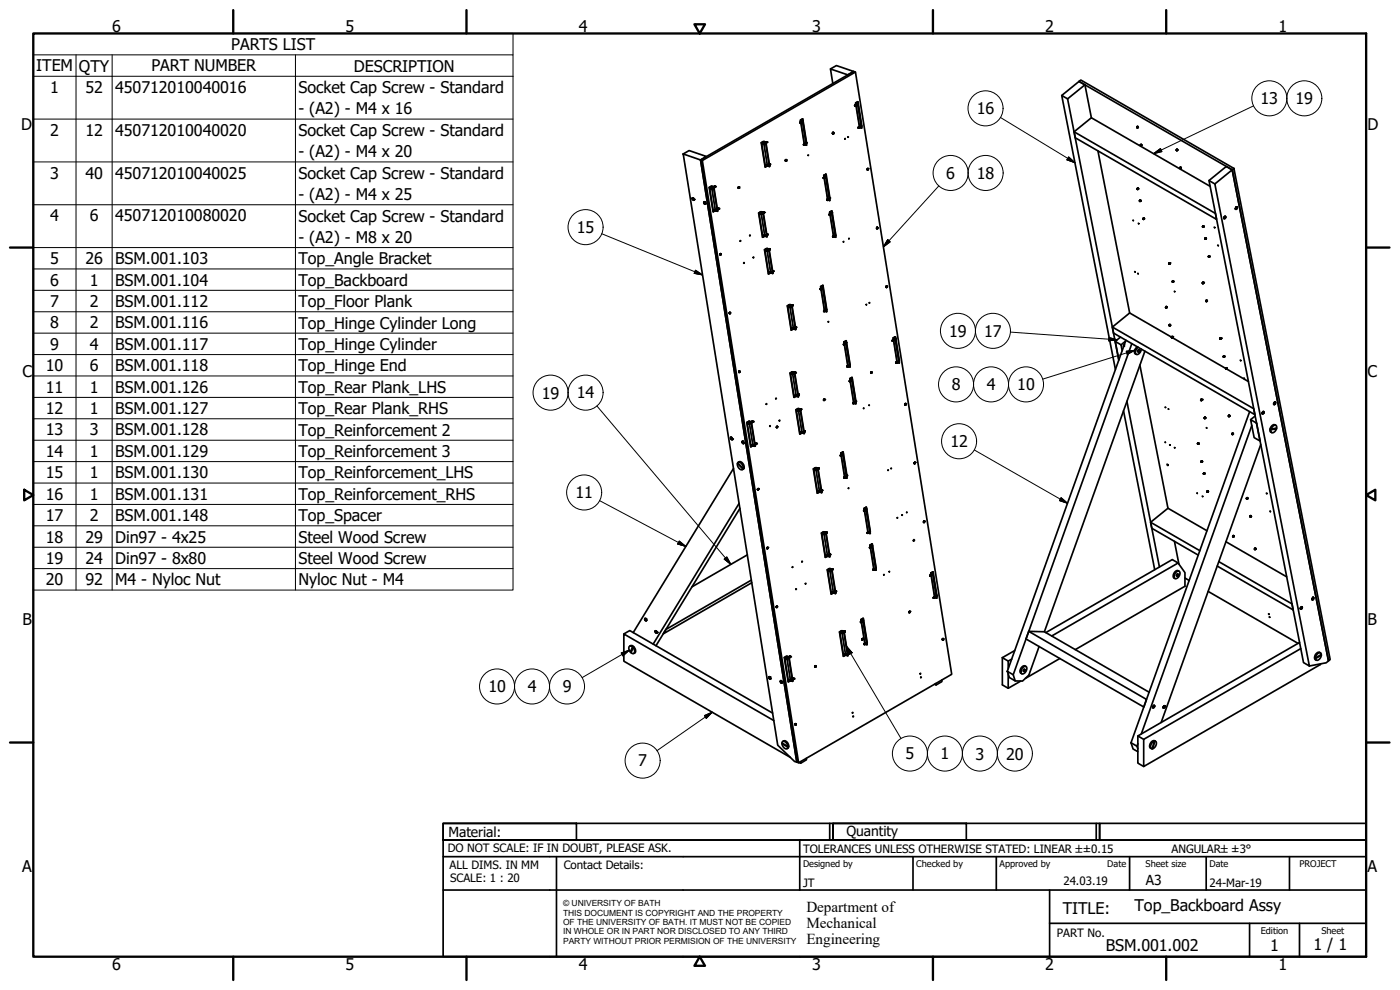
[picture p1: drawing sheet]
<svg xmlns="http://www.w3.org/2000/svg" width="420mm" height="297mm" viewBox="0 0 420 297" stroke-linecap="round" stroke-linejoin="round" font-family="sans-serif">
<defs><g id="words">
<g font-size="4.8">
<text x="33.7" y="9.6">6</text>
<text x="103.7" y="9.6">5</text>
<text x="173.7" y="9.6">4</text>
<text x="243.7" y="9.6">3</text>
<text x="313.7" y="9.6">2</text>
<text x="383.7" y="9.6">1</text>
<text x="69.4" y="15">PARTS LIST</text>
<text x="10.9" y="21.4">ITEM</text>
<text x="23.7" y="21.5">QTY</text>
<text x="45.4" y="21.4">PART NUMBER</text>
<text x="106.2" y="21.5">DESCRIPTION</text>
<text x="15.1" y="27.9">1</text>
<text x="25.6" y="27.9">52</text>
<text x="34.6" y="27.9">450712010040016</text>
<text x="89.6" y="27.9">Socket Cap Screw - Standard</text>
<text x="89.6" y="34.3">- (A2) - M4 x 16</text>
<text x="293.1" y="34.3">16</text>
<text x="378.3" y="31.3">13</text>
<text x="388.8" y="31.3">19</text>
<text x="6.3" y="38.9">D</text>
<text x="15.1" y="40.7">2</text>
<text x="25.6" y="40.7">12</text>
<text x="34.6" y="40.7">450712010040020</text>
<text x="89.6" y="40.8">Socket Cap Screw - Standard</text>
<text x="410.4" y="38.9">D</text>
<text x="89.6" y="47.2">- (A2) - M4 x 20</text>
<text x="15.1" y="53.6">3</text>
<text x="25.6" y="53.6">40</text>
<text x="34.6" y="53.6">450712010040025</text>
<text x="89.6" y="53.6">Socket Cap Screw - Standard</text>
<text x="284" y="53.7">6</text>
<text x="293.2" y="53.7">18</text>
<text x="89.6" y="60">- (A2) - M4 x 25</text>
<text x="15.1" y="66.4">4</text>
<text x="26.9" y="66.4">6</text>
<text x="34.6" y="66.4">450712010080020</text>
<text x="89.6" y="66.5">Socket Cap Screw - Standard</text>
<text x="173.1" y="69.9">15</text>
<text x="89.6" y="72.9">- (A2) - M8 x 20</text>
<text x="15.1" y="79.2">5</text>
<text x="25.6" y="79.3">26</text>
<text x="34.6" y="79.3">BSM.001.103</text>
<text x="89.6" y="79.3">Top_Angle Bracket</text>
<text x="15.1" y="85.7">6</text>
<text x="26.9" y="85.7">1</text>
<text x="34.6" y="85.7">BSM.001.104</text>
<text x="89.6" y="85.7">Top_Backboard</text>
<text x="15.1" y="92.1">7</text>
<text x="26.9" y="92.1">2</text>
<text x="34.6" y="92.1">BSM.001.112</text>
<text x="89.6" y="92.2">Top_Floor Plank</text>
<text x="15.1" y="98.5">8</text>
<text x="26.9" y="98.5">2</text>
<text x="34.6" y="98.5">BSM.001.116</text>
<text x="89.6" y="98.6">Top_Hinge Cylinder Long</text>
<text x="284.9" y="101">19</text>
<text x="295.4" y="101">17</text>
<text x="15.1" y="105">9</text>
<text x="26.9" y="104.9">4</text>
<text x="34.6" y="105">BSM.001.117</text>
<text x="89.6" y="105">Top_Hinge Cylinder</text>
<text x="6.7" y="113.2">C</text>
<text x="13.8" y="111.4">10</text>
<text x="26.9" y="111.4">6</text>
<text x="34.6" y="111.4">BSM.001.118</text>
<text x="89.6" y="111.4">Top_Hinge End</text>
<text x="410.4" y="113.2">C</text>
<text x="13.8" y="117.8">11</text>
<text x="26.9" y="117.8">1</text>
<text x="34.6" y="117.8">BSM.001.126</text>
<text x="89.6" y="117.8">Top_Rear Plank_LHS</text>
<text x="162.6" y="119.6">19</text>
<text x="173.1" y="119.6">14</text>
<text x="285.6" y="117.1">8</text>
<text x="296.1" y="117.1">4</text>
<text x="305.3" y="117.1">10</text>
<text x="13.8" y="124.2">12</text>
<text x="26.9" y="124.2">1</text>
<text x="34.6" y="124.2">BSM.001.127</text>
<text x="89.6" y="124.3">Top_Rear Plank_RHS</text>
<text x="13.8" y="130.6">13</text>
<text x="26.9" y="130.6">3</text>
<text x="34.6" y="130.6">BSM.001.128</text>
<text x="89.6" y="130.7">Top_Reinforcement 2</text>
<text x="13.8" y="137">14</text>
<text x="26.9" y="137">1</text>
<text x="34.6" y="137.1">BSM.001.129</text>
<text x="89.6" y="137.1">Top_Reinforcement 3</text>
<text x="285.2" y="134.2">12</text>
<text x="13.8" y="143.5">15</text>
<text x="26.9" y="143.5">1</text>
<text x="34.6" y="143.5">BSM.001.130</text>
<text x="89.6" y="143.6">Top_Reinforcement_LHS</text>
<text x="13.8" y="149.9">16</text>
<text x="26.9" y="149.9">1</text>
<text x="34.6" y="149.9">BSM.001.131</text>
<text x="89.6" y="150">Top_Reinforcement_RHS</text>
<text x="172.7" y="149.5">11</text>
<text x="13.8" y="156.3">17</text>
<text x="26.9" y="156.3">2</text>
<text x="34.6" y="156.3">BSM.001.148</text>
<text x="89.6" y="156.3">Top_Spacer</text>
<text x="13.8" y="162.8">18</text>
<text x="25.6" y="162.8">29</text>
<text x="34.6" y="162.8">Din97 - 4x25</text>
<text x="89.6" y="162.8">Steel Wood Screw</text>
<text x="13.8" y="169.2">19</text>
<text x="25.6" y="169.2">24</text>
<text x="34.6" y="169.2">Din97 - 8x80</text>
<text x="89.6" y="169.2">Steel Wood Screw</text>
<text x="13.8" y="175.6">20</text>
<text x="25.6" y="175.6">92</text>
<text x="34.6" y="175.6">M4 - Nyloc Nut</text>
<text x="89.6" y="175.6">Nyloc Nut - M4</text>
<text x="6.8" y="187.4">B</text>
<text x="410.4" y="187.4">B</text>
<text x="146.6" y="207.8">10</text>
<text x="158.4" y="207.7">4</text>
<text x="168.9" y="207.8">9</text>
<text x="271.8" y="227.8">5</text>
<text x="282.3" y="227.8">1</text>
<text x="292.8" y="227.9">3</text>
<text x="301.9" y="227.9">20</text>
<text x="191.5" y="230">7</text>
<text x="6.7" y="261.7">A</text>
<text x="410.4" y="261.7">A</text>
<text x="319" y="274.2">TITLE:</text>
<text x="340.5" y="273.4">Top_Backboard Assy</text>
<text x="331.9" y="285.3">BSM.001.002</text>
<text x="381.2" y="285.3">1</text>
<text x="394.2" y="285">1 / 1</text>
<text x="33.7" y="291">6</text>
<text x="103.7" y="290.9">5</text>
<text x="173.7" y="290.9">4</text>
<text x="243.7" y="291">3</text>
<text x="313.7" y="291">2</text>
<text x="383.7" y="290.9">1</text>
</g>
<g font-size="4.6">
<text x="242" y="273.7">Department of</text>
<text x="242" y="278.4">Mechanical</text>
<text x="242" y="283.2">Engineering</text>
</g>
<g font-size="4.1">
<text x="134.6" y="251.1">Material:</text>
<text x="254" y="250.8">Quantity</text>
<text x="343.9" y="265.6">A3</text>
</g>
<g font-size="3.5">
<text x="134.4" y="255.6">DO NOT SCALE: IF IN DOUBT, PLEASE ASK.</text>
<text x="241" y="256">TOLERANCES UNLESS OTHERWISE STATED: LINEAR ±±0.15</text>
<text x="351.6" y="256">ANGULAR±±3°</text>
<text x="134.9" y="260.6">ALL DIMS. IN MM</text>
<text x="169.2" y="260.6">Contact Details:</text>
<text x="135.1" y="264.8">SCALE: 1 : 20</text>
<text x="241" y="266">JT</text>
<text x="319.2" y="265.5">24.03.19</text>
<text x="363" y="266">24-Mar-19</text>
<text x="317.2" y="281.2">PART No.</text>
</g>
<g font-size="2.8">
<text x="241" y="260.1">Designed by</text>
<text x="275" y="260.1">Checked by</text>
<text x="300" y="260.1">Approved by</text>
<text x="332.3" y="260">Date</text>
<text x="343.8" y="260.1">Sheet size</text>
<text x="363" y="260">Date</text>
<text x="390" y="260.1">PROJECT</text>
<text x="378.4" y="280.1">Edition</text>
<text x="396.6" y="280.1">Sheet</text>
</g>
<g font-size="2.5">
<text x="169" y="271.9">© UNIVERSITY OF BATH</text>
<text x="169" y="274.7">THIS DOCUMENT IS COPYRIGHT AND THE PROPERTY</text>
<text x="169" y="277.5">OF THE UNIVERSITY OF BATH. IT MUST NOT BE COPIED</text>
<text x="169" y="280.4">IN WHOLE OR IN PART NOR DISCLOSED TO ANY THIRD</text>
<text x="169" y="283.2">PARTY WITHOUT PRIOR PERMISION OF THE UNIVERSITY</text>
</g>
</g></defs>
<!-- layer: Visible (ISO) -->
<g fill="none" stroke="#000" stroke-width=".51">
<path d="M240.1 36.8l.1 .1M240.1 36.8l.1 .1zM240.1 36.8h.1M240.1 36.7l.2-.1-.1 .3M240.1 36.9h.1M240.2 36l.7-.3-.5 .3 .4 .3zM240.2 36.1l.1 .4M240.3 36.5l.2 .2v.2M240.3 36.5l-.1 .1M240.3 36.8l-.1 .1M240.3 36.9l1 6.2M240.4 36.5h-.1"/>
<path d="M240.5 36.7l-.3-.1 .1 .3M240.5 36.7l-.2 .2M240.5 36.5l.1 .2M240.6 36.5h-.2M240.6 36.1h.3v.2M240.7 36.6l-.2 .1M240.8 36.2h.1M240.8 36.3l1.2 7.3M240.9 36.2h.1M240.9 36.2l1.2 7.3-.5-.1M240.9 35.7l1.1 7.3M240.9 36.4l.1 .1"/>
<path d="M249.2 20.7l1.8-1 5.2 1.7-1.8 1.1-5.2-1.8 .7 4.4M249.9 39.9v.2M250 39.8v.3M250 39.8l-.1 .1M250 39.8h.1M256.5 31.7l.1 .1M256.5 31.7h.1M256.6 31.8h.1M256.6 31.6l-.1 .1M256.6 31.5l.2 .3M256.7 31.8h-.1M256.7 21.6l28.9 180.7-45.9 26.6"/>
<path d="M256.8 30.9l.1 .6M256.8 31.8h-.1M256.8 30.8l.7-.2-.6 .3 .5 .3zM256.9 31.7l-.3-.2h.3l-.1 .3M256.9 31.7l-.2 .1M256.9 31.7l1 6.4M257.1 31.3l.1 .2M257.1 31.3l-.3 .2M257.2 31h.3v.4M257.2 31.5l-.3 .2M257.4 31.1h.1M257.4 31.2l1.1 7.2"/>
<path d="M257.4 31h.1M257.4 31v.1M257.5 31.1l1.1 7.3-.6-.1M257.5 30.6l1.1 7.3M257.6 38.3v.1M257.6 38.4h.1M257.6 38.2l.1 .2M257.7 38.1l.1 .3M257.7 38.4h.1M257.8 38.4h.1M257.9 38.3l-.2-.2 .3 .1-.1 .2M257.9 38.3l-.1 .1"/>
<path d="M258.1 37.9l.1 .2M258.2 37.9l-.4 .2M258.3 38.1l-.4 .2M258.6 37.8v.2M318.6 28.6l16.2 82.3M320.4 29.7l15.4 78.3M322.3 39.5l42.5 24.5 .3 1.8-42.4-24.5-.4-1.8 5.2-4.2 35.7 20.6M325.6 25.4l-1.8-1-5.2 4.2 1.8 1.1M325.6 25.4l1.9 9.9M325.6 25.4l-5.2 4.3M341.2 38.2l.1-.2 .2 .3M341.2 38.2l.1 .1"/>
<path d="M341.2 38.2h.1M341.2 38.1h.3M341.2 38h.3v.3M341.3 38.3h.1M341.4 38.3h-.1M341.4 37.9v.1M341.5 38.3h-.1M341.5 38h.1M341.5 38l.1 .1M341.5 38.1l-.1 .2M341.6 38.1h.1M341.6 38.1h-.1"/>
<path d="M205 46.2l1.8-1 5.2 1.8-1.8 1 46-26.6 .5 .2-45.9 26.6M205 46.2l5.2 1.8 28.9 180.7-.7-.2-5-4.9zM207.8 59.5l.1 .4 .4 .1M207.8 59.4l.5 .6M207.8 59.4l.1 .1M207.8 59.4l.4 .2 .1 .4M207.9 59.4h.2M208.1 59.4h.1M208.3 60h.1M208.3 59.8v.2M210.2 48l.6 .2 28.9 180.7-.6-.2zM212.8 56.2l.7-.2 .6 .1 1.2 7.3"/>
<path d="M212.9 56.3l1.2 7.2M213.4 56.5h.1M213.4 56.5h-.1M213.7 56.3l.2-.1 .1 .3-.2 .1zM213.7 56.4l.1 .1zM213.8 56.4v.1M213.8 56.4h-.1M213.8 56.5h.1M214.2 56l.3 .2zM214.3 56l1.1 7.3-.7-.1-.6 .3-1.3-7.3 .7-.3 .6 .2M214.4 55.9l.2 .2M214.4 55.9h.1"/>
<path d="M214.4 56.2l-.1 .1M214.5 55.9l.1 .2M214.5 56h.1M214.6 55.9l.1 .2zM214.6 56.1l-.1 .2M214.6 56.1l-.1 .1M221.6 56.3v.2M221.6 56.5h.1M221.7 56.1v.4M221.7 56.1h-.1M221.7 56.4v.1M221.7 56.1h.1"/>
<path d="M221.7 56.1v.3M228.5 42.8l.7-.3 .5 .2 1.2 7.3M228.6 42.8l1.1 7.3M229 43.1h.1M229 43v.1zM229 43h.1M229 43v.1M229 43l.1 .1M229.3 42.9l.2-.1 .2 .2-.3 .2zM229.3 43l.1 .1zM229.3 43l.1 .1M229.7 42.7l-.5-.3-.7 .4 1.2 7.3 .6-.3 .7 .1-1.2-7.3 .3 .2"/>
<path d="M229.8 42.6l.1 .1M229.8 42.7l.1 .2M229.9 42.6l.2 .2M229.9 42.6h.1M229.9 42.7v.3l.2-.2M230 42.6l.1 .1M230 42.6l-.1 .1M230 49.6l.1 .1M230.1 49.6v.2zM230.1 49.7v.1M230.1 42.8h.1M230.1 42.8l-.1 .1"/>
<path d="M230.1 49.7h.1M230.1 42.6h.1M230.1 42.6l.1 .1M230.4 49.5l.1-.1 .2 .2-.2 .2zM230.4 49.6l.1 .1zM230.5 49.6l-.1 .1M230.5 49.6h-.1M230.5 49.6h.1M230.9 49.2l.2 .3M231 49.2l.1 .2M231 49.2h-.1M231.1 49.3h-.1"/>
<path d="M231.1 49.2l.1 .1M231.1 49.2h.1M231.1 49.5l-.2 .1v-.3v.2M231.1 49.4h.1M231.1 49.5h-.1M231.2 49.2v.1M231.2 49.3h.1M235.7 48.1l.1 .2M235.8 48v.3M235.9 47.9l-.1 .4M235.9 47.9v.4M235.9 47.9h.1"/>
<path d="M241.2 43.4v.1M241.2 43.4v.1zM241.2 43.4h.1M241.2 43.3l.2 .2M241.2 43.5h.1M241.3 43.2l.2 .1M241.3 43.3h-.1M241.3 43.2l.1 .3M241.3 43.2l-.1 .1M241.3 43.1l.3 .3M241.3 43.1v.1M241.5 43.1l-.1 .1"/>
<path d="M241.5 43.3l-.1 .2M241.6 43.1l.1 .2M241.6 43.4l-.1 .1M241.6 43.1h-.1M241.7 43.2l-.2 .1M241.9 42.7h.1M242 42.7v.2M242 42.8h.1M242 43v.1M242.5 46.6h.1M247.1 53.4l.1 .1M247.1 53.3l.2 .1"/>
<path d="M247.1 53.5h.1M247.2 53.2l.3 .1M247.2 53.3h-.1M247.2 53.2l.1 .3M247.2 52.7l.1 .4M247.2 53.2h.1M247.2 52.6l.7-.3-.5 .3 .4 .3zM247.3 53.1l.2 .1v.3M247.3 53.1h-.1M247.4 53.1h-.1M247.5 53.3l-.2 .2 1 6.2M247.5 53.1l.1 .1"/>
<path d="M247.6 53.1h-.2M247.6 52.7l.3-.1v.3M247.7 53.2l-.2 .1M247.8 52.8h.1M247.8 52.9l1.2 7.3M247.9 52.8l1.2 7.3-.5-.1M247.9 53l.1 .1M247.9 52.3l1.1 7.3M248.1 60l.1 .1M248.3 59.8l.2 .1M248.3 59.9h-.1M248.3 59.8l.2 .2-.3-.1"/>
<path d="M248.3 59.8h-.1M248.3 59.7l.3 .3M248.3 59.7v.1M248.5 59.9l-.1 .2M248.6 59.7l.1 .2M248.6 59.7h-.2M248.7 59.8l-.2 .1M248.9 59.3l.1 .2M248.9 59.3h.1M249 59.4h.1M249 59.6v.1M253.6 41.7h.1"/>
<path d="M260.3 50.8v.2M260.3 50.8h.1M260.4 50.9v.1M260.4 50.9l-.1 .1M260.4 50.6v.4M260.4 50.6l-.1 .1M260.4 50.6h.1M260.5 50.6l-.1 .4M260.5 50.6h.1M260.5 50.6l-.1 .3M329.5 45.3l9.5 48.6M341.3 56.7l.1 .1"/>
<path d="M341.3 56.7l.1 .1zM341.3 56.7h.1M341.4 56.6v.2M341.4 56.6h.2M341.4 56.5h.2v.3M341.4 56.5l.2 .3M341.4 56.5l-.1 .1M341.5 56.4v.1M341.6 56.5l.1 .1M341.6 56.6v.2M341.7 56.6h.1M341.7 56.6h-.1"/>
<path d="M342.2 43.6l.2-.2 .1 .3M342.2 43.6l.1 .1M342.3 43.7h.1M342.2 43.6h.1M342.3 43.6l.1 .1M342.3 43.5h.3M342.4 43.3l.2 .4M342.4 43.3l-.1 .1M342.5 43.3l-.1 .1M342.5 43.7h-.1M342.5 43.4h.1M342.5 43.4l.1 .1"/>
<path d="M342.6 43.5l-.1 .2M342.6 43.5h.1M353 45l.2-.1 .1 .2M353 45l.1 .2M353 45l.1 .2zM353 45v.1M353.1 45l.1 .2M353.1 45.2h.1M353.3 44.8h-.1M353.3 44.8h.1M353.3 44.8l.1 .1M353.4 45l-.3-.2 .3 .2-.2 .2"/>
<path d="M353.4 45l-.1 .1M353.4 44.9h.1M353.4 44.9v.1M354.1 50.5l.1 .1M354.1 50.4l.1-.1 .2 .2M354.1 50.4l.1 .2M354.2 50.6h.1M354.3 50.5l-.1 .1M354.3 50.2h.1M354.4 50.2h.1M354.4 50.2l.1 .1M354.4 50.4l-.2-.2 .3 .1-.2 .3"/>
<path d="M354.4 50.4v.1M354.5 50.3h.1M354.5 50.3l-.1 .1M362.8 54.2l1.8 1M369.8 51l.5-.5 28.9 147.4-.5 .4zM370.3 50.5l-45.9-26.5-.6 .4 46 26.6-1.8-1.1-5.2 4.3 28.4 144.6 1.8 1 5-.9 .7-.6-28.9-147.3-5.2 4.2 28.4 144.6M208.2 60h.1M211.3 60.6h.2M211.5 60.6l-.3 .1 .2 .5M211.5 61.1h.1M211.5 60.6v.5M211.5 60.6h.1"/>
<path d="M211.6 60.6l.2 .4-.2 .2zM211.8 61l-.1 .2M214.5 63.1h.1M214.4 63.1h.1M214.5 63.1h-.1M214.7 62.9l.2-.1 .2 .3-.3 .1zM214.8 63l.1 .1zM214.8 63h.1M215.3 62.6h.2v.3zM215.4 62.5l.3 .3M215.4 62.6l-.1 .1M215.5 62.8l-.2 .1"/>
<path d="M215.5 62.5h.1M215.5 62.5l.2 .2M215.7 62.8h.1M215.6 62.6h-.1M215.6 62.5l.1 .2zM216.1 76.3l.1 .2M216.1 76.2l.1 .3-.1-.3M216.1 76.2l.2 .2M216.1 76.2h.1M216.2 76.2l.1 .2M216.2 76.5h.1M216.3 76.1l-.2 .1"/>
<path d="M216.3 76.1h.1M216.3 76.4h.1M227.7 63.9l.7-.3 .6 .2 1.1 7.3M227.8 63.9l1.1 7.3M228.2 64.2h.1M228.2 64.1l.1 .1zM228.2 64.1h.1M228.2 64.1v.1M228.6 64l.1 .2zM228.6 64.1v.1M229 63.7l.2 .1M229 63.7l.3 .2"/>
<path d="M229.1 63.7l1.1 7.3-.7-.1-.6 .3-1.2-7.3 .7-.4 .6 .3M229.1 63.8v.2M229.2 63.8l-.1 .2M229.2 63.7v.1M229.3 63.6v.3M229.3 63.6l.1 .2M229.3 70.7h.1M229.3 63.9l-.2 .1M229.3 70.7l-.1 .1zM229.3 70.7v.1M229.3 63.9h.1M229.3 63.9l-.1 .1"/>
<path d="M229.3 63.6h.1M229.3 63.6l.1 .1M229.4 63.8h-.1M229.4 74.9l.7-.3 .6 .2 1.2 7.3M229.5 74.9l1.2 7.3M229.6 70.6l.1 .2zM229.7 70.7v.1M229.7 70.7h-.1M229.7 70.7h.1M229.9 75.2h.1M230 75.2h.1M230 75.3h.1"/>
<path d="M230 75.1v.1M230 75.1l.1 .1M230 75.1h.1M230.1 70.2h.1M230.1 70.2l.2 .3M230.2 70.2l.2 .3M230.2 70.2v.1M230.3 70.3l-.1 .1M230.3 75l.2-.1 .1 .3-.2 .1zM230.3 70.2l.1 .2M230.3 70.2v.1M230.3 70.5l-.1 .1v-.2v.2"/>
<path d="M230.3 75.1l.1 .1zM230.3 70.5v.1M230.4 70.2v.1M230.4 70.5h-.1M230.4 75.1h.1M230.4 75.1h-.1M230.4 75.1v.1M230.4 70.4h.1M230.4 70.3v.1M230.7 74.7l.2 .1M230.8 74.7l1.2 7.3-.7-.1-.6 .3-1.3-7.3 .7-.3 .6 .2M230.8 74.8l.1 .2"/>
<path d="M230.8 74.6l.2 .3M230.8 74.6v.1M230.9 74.7l.1 .2M230.9 74.8v.2M231 74.7l-.1 .1M231 74.6l.1 .2M231 74.6v.1M231 74.9l-.1 .1M231 74.9v.1M231.1 74.7v.1M231.1 74.6v.1M231.1 74.8h.1"/>
<path d="M248.2 60.1h.1M248.3 60.1h.1M248.6 60l-.1 .1M248.9 64.4v.1M248.9 64.4h.1M248.9 64.5h.1M249 64.3v.2M249 63.6l.7-.3-.6 .3 .5 .3zM249 63.7v.4M249 64.1l.3 .2-.2 .2M249 64.1v.1M249.1 64.5h-.1"/>
<path d="M249.1 64.5l1 6.2M249.2 64.3l-.2-.1 .2 .3M249.2 64.3l-.1 .2M249.3 64.1l.1 .2M249.3 64.3h-.1M249.3 64.1l-.2 .1M249.4 63.8l.3-.1v.2M249.4 64.2l-.1 .1M249.6 63.8l.1 .1M249.6 63.9l1.1 7.3M249.6 63.8h.1M249.7 63.9l1.1 7.2h-.5"/>
<path d="M249.7 63.3l1.1 7.3M249.7 64v.1M249.9 71l.1 .1M249.9 70.9h.2v.2M250 71.1h.1M250.1 70.7l.3 .2-.2 .2 .1-.2M250.1 70.7l-.1 .1M250.1 71.1h-.1M250.1 70.8l.3-.1v.2M250.3 70.9l-.3-.1 .2 .3M250.5 70.9h-.2M250.8 70.6v.1"/>
<path d="M254.7 71.6h.1M263.1 68.4l.1 .2M263.1 68.4h.1M263.2 68.6h.1M263.2 68.2v.4M263.2 68.2l-.1 .1M263.2 68.2h.1M263.3 68.2l-.1 .4M263.3 68.2h.1M340 66.1l.1 .1zM341.6 67l.1 .1zM342 60.3l.1 .1"/>
<path d="M342 60.3l.1 .1zM342 60.3h.1M342.1 60.2v.2M342.1 60.2h.2M342.1 60.1h.2v.3M342.1 60.1l.2 .3M342.1 60.1l-.1 .1M342.1 60.4h.1M342.2 60.1l.2 .1M342.3 60.4h-.2M342.3 60.2l-.1 .2M342.4 60.2h.1"/>
<path d="M342.4 60.2h-.1M343 65.7l.2 .1M343 65.7l.2 .1zM343 65.7h.1M343.1 65.5h.3v.3M343.1 65.5l.2 .2-.1 .1M343.1 65.5l.3 .1M343.1 65.8h.1M343.3 65.4l-.1 .1M343.3 65.5h.1M343.3 65.5l.1 .1M343.4 65.6l-.1 .2"/>
<path d="M343.4 65.6h.1M350.8 79.1l.1 .2M350.8 79.1h.1M350.8 79l.3 .2-.2 .1zM350.9 79l.2 .1M350.9 78.9l.2 .1v.2M350.9 79.3h.1M351 78.9h.1M351.1 78.9l.1 .1M351.1 79.1l-.1 .1M351.2 79l-.1 .1M351.2 79h.1"/>
<path d="M360.9 68l.2 .1M360.9 68l.1 .2M360.9 68v.1M360.9 67.9l.2-.1 .2 .3M361 67.9l.2 .1M361 67.9l.2 .2M361 68.2h.1M361.1 67.8h.1M361.2 67.8l.1 .1M361.2 68.1l-.2 .1M361.2 68v.1M361.3 67.9h.1"/>
<path d="M361.3 67.9l-.1 .1M361.6 71.6l.1 .2M361.6 71.6h.1M361.6 71.6l.2 .1M361.6 71.6l.1 .1zM361.7 71.5l.2 .1M361.7 71.4h.2v.3M361.7 71.6h-.1M361.7 71.7v.1M361.7 71.5l.2 .2M361.7 71.5h.1M361.8 71.4l.2 .1"/>
<path d="M361.8 71.7l-.1 .1M361.9 71.7h-.1M361.9 71.6v.1M362 71.5l-.1 .1M362 71.5h.1M362.7 77l.1 .1M362.7 77h.1M362.7 76.9h.3M362.7 76.8h.3v.3M362.7 76.9v.1M362.8 76.9l.1 .2 .1-.2M362.8 76.9h-.1"/>
<path d="M362.8 77.1h.1M362.9 76.8l.2 .1M363.1 76.9h.1M363.1 76.9h-.1M364.4 68.2l.2 .1zM365.5 73.6l.1 .1zM367.3 65.4l.1 .2M367.3 65.3h.4M367.3 65.2l.4 .1M367.3 65.3l.2 .3 .3-.3M367.4 65.2h.4v-.2l-.4 .2M367.5 65.1a.31 .31 0 0 1 .5 .1 .31 .31 0 0 1-.4 .4l-.3-.1z"/>
<path d="M367.5 64.9h.1M367.7 65.2v.1M367.8 64.9l-.3 .1M370.8 62.6l.1 .2M370.9 62.3v.5zM371 62.2a.33 .33 0 0 1 .3 .4 .33 .33 0 0 1-.5 .1zM371 62.7h.1M371.1 62.1l-.1 .6M371.1 62.1l-.1 .1M371.1 62.1h.1M371.1 62.1l.2 .3-.2 .3M218.9 93.9l.1 .2"/>
<path d="M218.9 93.8l.1 .3zM218.9 93.8h.1M218.9 93.8l.2 .2M219 93.8l.1 .2M219.1 93.8l.1 .2M219.1 93.8h.1M219.1 94h.1M231 81.8l.1 .1M231 81.7h.1M231 81.7v.1M231 81.8h.1M231.4 81.7l.1 .1"/>
<path d="M231.4 81.7l.1 .1zM231.5 81.8h-.1M231.9 81.4v.3M231.9 81.4v.2M231.9 81.2l.2 .3M231.9 81.2v.1M231.9 81.3l.2 .2M232 81.4h.1M232.1 81.2l.1 .2M232.1 81.2l-.1 .1M232.1 81.5l-.2 .2M232.1 81.5l-.1 .1"/>
<path d="M232.1 81.3l.1 .1M232.1 81.2v.1M232.2 81.4h-.1M236.3 91.7l.7-.3 .6 .2 1.1 7.3M236.4 91.8l1.1 7.2M236.8 92l.1 .1M236.8 91.9l.1 .2zM236.8 91.9v.1M236.8 92h.1M237.2 91.9l.1 .1zM237.2 92h.1M237.6 91.5l.1 .1"/>
<path d="M237.6 91.5h.1M237.7 91.6l1.1 7.3-.7-.2-.6 .3-1.2-7.3 .7-.3 .6 .2M237.7 91.6v.2M237.7 91.5l.2 .3M237.7 91.6h.1M237.7 91.5h-.1M237.7 91.5l.2 .2M237.7 91.6v.3l.2-.1M237.8 91.6h-.1M237.9 91.5l.1 .1M237.9 98.5v.2zM237.9 98.6h.1"/>
<path d="M237.9 91.8h-.1M237.9 91.5h-.1M237.9 98.6v.1M237.9 91.5h.1M238 91.6l-.1 .1M238 91.6h.1M238.2 98.6h.1M238.2 98.5l.1 .1zM238.7 98.1h.1M238.7 98.1l.2 .3M238.8 98.2v.3zM238.8 98.1l.2 .2"/>
<path d="M238.9 98.1l.1 .2M238.9 98.2h-.1M238.9 98.4l-.1 .1M238.9 98.4h.1M239 98.3l-.1 .1M239 98.1h.1M239 98.1v.1M239 98.2h.1M246.1 86.7l.1 .2M246.1 86.7l.1 .2zM246.1 86.7h.1M246.2 86.7l.1-.1v.2"/>
<path d="M246.2 86.8v.1M246.3 86l.7-.4-.6 .4 .5 .3zM246.3 86l.2 .8M246.4 86.8l-.1 .1M246.4 86.8l1 6.3M246.5 86.5h-.2M246.5 86.5l.2-.1v.2M246.5 86.6h-.3l.3 .1-.1 .1M246.5 86.6l-.1 .2M246.7 86.1l.3-.1v.3M246.7 86.6h-.2M246.9 86.2h.1"/>
<path d="M246.9 86.3l1.1 7.2M246.9 86.1v.1M247 86.2l1.1 7.3-.5-.1-.2-.3M247 85.6l1.1 7.5M247 86.3v.2M247.2 93.3l.1 .2M247.2 93.3l.1 .2zM247.2 93.3v.1M247.2 93.5h.1M247.3 93.2l.1 .2M247.4 93.2v.3M247.4 93.1l.2 .2"/>
<path d="M247.4 93.1l.3-.1v.2M247.6 93.3l-.3 .2M247.8 93.2l-.2 .1M260 91.4h.1M265.9 86l.1 .2M265.9 86v.1M266 85.9h.1M266 86.2h.1M266.1 85.9l-.1 .3M266.1 85.9h-.1M266.1 85.9h.1M333.8 98.1l42.5 24.5 .3 1.8-42.4-24.5-.4-1.8 5.2-4.2 12.6 7.3"/>
<path d="M341.5 82l.1 .2zM349.8 92.2l.1 .2M349.8 92.2h.1M349.8 92.2v.1M349.8 92.2l.2 .2M349.9 92.1l.2 .2-.2 .1M349.9 92.1l.2 .1M349.9 92h.3v.3M349.9 92.2h-.1M349.9 92.4h.1M350.1 92h-.1M350.1 92h.1"/>
<path d="M350.1 92l.1 .1M350.1 92.2v.1M350.2 92.1h.1M350.2 92.1l-.1 .1M350.9 97.6l.1-.1 .2 .2M350.9 97.6l.1 .2M351 97.7h.1M350.9 97.6h.1M350.9 97.6l.3 .1M350.9 97.5l.3 .1M350.9 97.4l.3 .1v.2M351 97.8h.1"/>
<path d="M351 97.4l.3 .1M351.1 97.7l-.1 .1M351.2 97.6l-.1 .1M351.3 97.5h.1M351.3 97.5l-.1 .1M351.8 84.5l.3-.1-.1 .3M351.8 84.5l.1 .2M351.8 84.5l.1 .2zM351.8 84.5h.1M351.9 84.5l.1 .1M351.9 84.3h.3v.3M351.9 84.4l.2 .1"/>
<path d="M351.9 84.7h.1M352.1 84.3h-.1M352.1 84.3h.1M352.1 84.3l.1 .1M352.1 84.5v.1M352.2 84.4h.1M352.2 84.4l-.1 .1M352.4 87.4l.2 .1zM360.8 84.9l.2 .2M360.8 84.9l.2 .2zM360.8 84.9v.1M360.9 84.9l.1 .2"/>
<path d="M360.9 84.9l.2-.2 .1 .3M360.9 85.1h.1M361 84.7l.3 .1M361.1 85l-.1 .1M361.2 84.9l-.3-.2 .2 .3M361.2 84.9l-.1 .1M361.2 84.8v.1M361.3 84.8h.1M361.9 90.3l.1 .2M361.9 90.3h.1M361.9 90.3l.1 .2zM362 90.3h-.1"/>
<path d="M362 90.1l.3 .3-.4-.1M362 90.2l.2 .1M362 90.5h.1M362 90.2l.2 .2v-.1M362 90.2h-.1M362.1 90.4l-.1 .1M362.2 90.1h-.1M362.2 90.1l.1 .1M362.2 90.1h.1M362.3 90.2l-.1 .1M362.3 90.2h.1M221.7 111.6l.1 .1"/>
<path d="M221.8 111.5l.1 .2zM221.8 111.4l.2 .2M221.8 111.4l.1 .2M221.8 111.4h.1M221.8 111.7h.1M221.9 111.4h-.1M221.9 111.6h.1M237.1 111.9l.7-.3 .6 .2 1.1 7.3M237.2 112l1.2 7.2M237.6 112.2l.1 .1M237.6 112.1l.1 .2zM237.6 112.1h.1"/>
<path d="M237.6 112.1v.1M237.6 112.1l.1 .1M237.9 112l.2-.1 .2 .2-.3 .2zM238 112.1l.1 .1zM238 112.1v.1M238.4 111.7l.2 .1M238.5 111.8v.2M238.5 111.7l.2 .2M238.5 111.7h-.1M238.5 111.7l1.1 7.3-.7-.1-.5 .3-1.3-7.3 .7-.3 .6 .2M238.6 111.8l-.1 .3 .2-.2M238.6 111.7v.1"/>
<path d="M238.7 111.6l.1 .2M238.7 118.7v.1M238.7 111.6l-.1 .1M238.7 118.7v.2zM238.7 118.8v.1M238.7 111.9l-.1 .1M238.7 118.8h.1M238.7 111.7h.1M238.7 111.7l.1 .1M238.8 111.8h-.1M239 118.7l.1 .1zM239 118.7l.1 .1"/>
<path d="M239.5 118.3l.3 .2M239.6 118.3l.2 .2M239.6 118.6v-.2v.2M239.7 118.3l.1 .2M239.7 118.4h-.1M239.8 118.5l-.2 .1M239.8 118.5h-.1M239.8 118.5l-.1 .1M239.8 118.3h.1M239.8 118.3l.1 .1M239.9 118.4h.1M247.2 120h.1"/>
<path d="M247.2 119.9h.3l-.3 .1zM247.4 119.8l-.2 .1M247.4 119.9h.1M247.4 119.9l-.2 .1M247.5 119.9l-.3 .2M253.2 103.3v.1M253.2 103.3h.1M253.2 103.3l.2 .1M253.2 103.4h.1M253.3 103.2l.2 .1M253.3 103.2l-.1 .1M253.3 102.6v.5"/>
<path d="M253.3 102.6l.7-.3-.6 .3 .5 .3zM253.3 103.2l.1 .2M253.3 103.2h-.1M253.3 103.1l.2 .3M253.3 103.1h.1M253.4 103.4l1 6.3M253.4 103.1h.1M253.5 103.3l-.1 .1M253.6 103l.1 .2M253.6 103l-.1 .1M253.7 102.7l.3-.1v.3M253.7 103.2l-.2 .1"/>
<path d="M253.9 102.8h.1M253.9 102.9l1.1 7.2M253.9 102.7l.1 .1M254 102.8l1.1 7.3-.5-.1M254 102.3l1.1 7.3M254 102.9v.2M254.3 109.9l.1 .1M254.3 110.1h.1M254.3 109.8l.3 .1M254.3 109.8v.3M254.4 109.8v.3M254.4 109.8h-.1"/>
<path d="M254.4 109.7l.2 .3M254.4 109.7h-.1M254.5 109.7h-.1M254.6 109.9l-.1 .1M254.6 109.7l.1 .1M254.6 110h.1M254.6 109.8v.1M254.7 109.6l-.1 .1M254.8 109.8l-.1 .1M254.9 114.3l.1 .2M254.9 114.3l.1 .2zM254.9 114.3v.1"/>
<path d="M255 114.3l.1-.1v.3M255 114.2l.3 .1M255 114.2l-.1 .1M255 113.6l.7-.3-.5 .3 .4 .3zM255 109.5l.1 .2M255 113.7l.1 .4M255.1 114.2l.1 .2M255.1 114.2h-.1M255.1 114.1l.3 .1-.1 .2M255.1 114.1h-.1M255.1 114.4l-.1 .1M255.2 114.5l1 6.2"/>
<path d="M255.2 114.4l-.1 .1M255.2 114.1h-.1M255.3 114.3l-.1 .2M255.4 114.1v.2M255.4 114.2l-.1 .1M255.4 114l-.2 .1M255.4 113.7l.3-.1v.3M255.6 113.9l1.2 7.3M255.7 113.8h.1M255.7 113.8l1.2 7.3-.5-.1M255.7 113.3l1.1 7.4M255.8 113.9v.2"/>
<path d="M261.3 111.8v.1M261.3 111.9l.1 .1M261.4 111.7h.1M261.4 112h.1M261.6 111.6l-.2 .1M261.6 111.7l-.3 .2M261.6 111.7h.1M267.8 102.2v.1M267.8 102.2h.1M267.8 102.2h.2l-.1 .1M267.8 102.1l.2 .2M267.8 102.3h.1"/>
<path d="M267.8 102.1v.1M267.9 102.1l.2 .1M267.9 102l.3 .1-.1 .3M267.9 102.3h.1M268 102.3h.1M268.1 101.4l.7-.3-.6 .3 .6 .2zM268.1 101.4v.6M268.1 102.2l-.1 .1M268.2 102.3l1 6.3M268.4 101.8l.1 .2M268.4 101.8l-.3 .2M268.4 101.5h.4l1.1 7.4-.6-.1"/>
<path d="M268.5 102l-.4 .2M268.6 101.6h.1M268.6 101.7l1.2 7.3M268.8 101.1l1 7.3M268.8 101.7v.2M268.8 108.8l.1 .2M268.8 108.8h.1M268.9 108.8l.1 .2M268.9 109h.1M268.9 108.8h.1M268.9 108.7l.2 .2M268.9 108.7l.3 .1"/>
<path d="M269 108.6l.3 .2-.2 .2M269 108.9l-.1 .1M269.2 108.8l-.1 .1M269.3 108.8h-.1M269.3 108.8h.1M269.4 108.5l.1 .1M269.5 108.4l-.3 .2M269.6 108.6l-.4 .2M269.8 108h.1M269.8 108l.1 .5M269.8 108.2h.1M336.3 101.1l-1.6 1.3"/>
<path d="M336.8 105.2l-.4-1.7-1.7-1.1 1.1 5.5M337.4 103.4l-.2 .4M337.5 103.4l-.3 .6M337.8 102.3l-1.4 1.2M337.9 102.1l-35.6 99.3M339.7 103.1l-35.6 99.3M341.3 104.1a1.32 1.32 0 0 0-.3 2.2M341.5 105l.6 .1-.2 .5-.5-.1zM341.6 104.2a1.33 1.33 0 0 0-.4 2.2 1.64 1.64 0 0 0 1.3-1.7M341.8 105.4h.1M341.8 105.4l.2 .1M341.8 105.3h.2l-.2 .2z"/>
<path d="M341.9 105.3l-.1 .1M341.9 105.3h.1M342.1 109.6l8.4 42.9M343.6 105.4l-30.2 84.2M351.6 101.2l.1 .2M351.6 101.2h.1M351.6 101.2l.2 .1M351.7 101.1l.2 .1M351.7 101.4h.1M351.7 101.1l.2 .2M351.7 101.1l-.1 .1M351.7 101l.2 .3"/>
<path d="M351.7 101h.1M351.8 101h.1M351.9 101.3l16 9.3M351.9 101.3l-.1 .1M351.9 101l.1 .1M351.9 101.2l-.1 .1M352 101.1l-.1 .1M352 101.1h.1M360.4 119.9l.3 .1M360.4 119.8l.4 .1-.1 .2M360.5 119.9l.2 .2-.2 .1M360.5 119.9l-.1 .1"/>
<path d="M360.6 119.8h.1M360.7 119.8l.1 .1M360.7 120l-.1 .1M360.8 119.9l-.1 .1M366.1 101.6l.1 .2M366.1 101.6l.1 .1zM366.1 101.6h.1M366.1 101.6l.1 .1M366.2 101.4l.3 .1-.1 .2M366.2 101.8h.1M366.3 101.4l.1 .2M366.4 101.6l-.2-.2 .2 .2-.2 .2"/>
<path d="M366.4 101.6v.1M367.1 107l.1 .2M367.2 107l.1 .1M367.2 107l.2-.1-.1 .3M367.2 107.2h.1M367.4 106.8h-.1M367.4 106.8l.1 .1M367.4 106.8h.1M367.5 107l-.3-.2h.3v.3M367.5 107l-.1 .1M367.5 106.9h.1M367.5 106.9v.1"/>
<path d="M367.9 110.6l.1 .2M367.9 110.6v.2zM367.9 110.6h.1M367.9 110.6l.1 .1M367.9 110.5l.3 .1M367.9 110.4l.3 .1v.2M367.9 110.5v.1M367.9 110.5l.2 .2M367.9 110.5h.1M367.9 110.7l.1 .1M368.1 110.3l-.1 .1M368.1 110.7l6.6 3.8"/>
<path d="M368.1 110.4h.1M368.2 110.4v.1M368.2 110.6l-.1 .1M368.2 110.5h.1M368.2 110.5v.1M372.3 108l.1 .2zM373.3 113.4l.1 .2zM219.3 131.3l.1 .4 .3 .2M219.3 131.3l.4 .6M219.3 131.3h.1M219.3 131.3l.5 .5M219.3 131.2l.3 .1"/>
<path d="M219.3 131.3h.3l.2 .5M219.5 131.2l.1 .1M219.8 131.8l-.1 .1M219.8 131.7v.1M221.3 139.1a1.41 1.41 0 0 0 1.6 1.7v-.1M221.4 139l-.1 .1 1.6 1.6 .2-.1M221.5 138.7a1.35 1.35 0 0 1 1.8 1.6l-.5 .6M222.8 132.4h.1M222.8 132.4h.2M223 132.4l-.3 .2 .2 .4M223 132.4l-.1 .6M223 132.9l-.1 .1"/>
<path d="M223 132.4h.1M223 132.4v.5M223.1 132.5l.1 .4-.1 .2zM223.3 132.9l-.1 .2M223.3 132.9h.1M224.1 126.8l.7-.3 .6 .1 1.2 7.3M224.2 126.8l1.2 7.3M224.6 127h.1M224.7 127.1h.1M224.6 127l.1 .1M224.7 127h-.1M224.7 126.9v.1"/>
<path d="M224.7 127h.1M225 126.9l.1 .1zM225 127h.1M225.5 126.6l1.2 7.3-.8-.2-.5 .4-1.3-7.3 .7-.4 .6 .2M225.6 126.6l.2 .1-.3 .1M225.6 126.6l.2-.1v.2h-.2M225.6 126.5l-.1 .1M225.7 126.4l.2 .3M225.8 133.7h.1M225.7 126.4h-.1M225.7 133.6h.1M225.7 133.7h.1"/>
<path d="M225.7 126.4l.2 .2M225.7 133.6v.1M225.8 126.8h-.1M225.8 126.4l.1 .2M225.8 126.5h.1M225.9 126.7l-.1 .1M225.9 126.4l.1 .1M225.9 126.6h.1M225.9 126.7h-.1M226.1 133.5l.1 .2zM226.1 133.6h.1M226.2 133.6l-.1 .1"/>
<path d="M226.6 133.2l.2-.1-.1 .3M226.6 133.2l.2 .1-.2 .1M226.7 133.1l-.1 .1M226.7 133l.2 .3M226.8 133l.2 .3M226.8 133h.1M226.9 133.4h-.1M226.9 133l.1 .2M226.9 133.1h-.1M226.9 133.3v.1M226.9 133l.1 .1M226.9 133.3h.1"/>
<path d="M227 133.3h-.1M233 128.2h.1M233.1 128.1v.1M233.1 128.2l.1 .1M233.1 128h.2l-.2 .2zM233.1 128h.1M233.3 127.9l-.2 .1M233.3 127.9h.1M233.3 128h.1M233.3 128l-.2 .2M238.8 122.9l.7-.3 .6 .2 1.2 7.3M239 123l1.1 7.2"/>
<path d="M239.4 123.2h.1M239.4 123.3h.1M239.4 123.2v.1M239.4 123.1v.1M239.7 123l.2-.1 .2 .3-.3 .1zM239.7 123.1l.1 .1zM239.8 123.1v.1M239.8 123.1l-.1 .1M239.8 123.1h.1M239.8 123.2h.1M240.2 122.8l1.2 7.2-.7-.1-.6 .3-1.3-7.3 .7-.3 .6 .2M240.3 122.8v.2"/>
<path d="M240.3 122.7l.2 .2M240.3 122.8l-.1-.1 .3 .3M240.3 122.8v.3M240.3 122.7h.1M240.4 122.8h-.1M240.4 122.7l.1 .1M240.4 129.7l.1 .1M240.4 122.7h.1M240.5 123l-.2 .1M240.5 129.7l-.1 .2zM240.5 129.8v.1M240.5 123h-.1"/>
<path d="M240.5 129.8h.1M240.5 122.7h.1M240.5 122.7l.1 .1M240.5 122.8v.1M240.8 129.7l.1 .1zM240.9 129.7l-.1 .1M240.9 129.7h.1M241.3 129.3l.2 .3M241.3 129.4l.1 .3 .1-.1M241.3 129.3h.1M241.3 129.4v.3M241.4 129.3l.1 .2"/>
<path d="M241.4 129.4h.1M241.5 129.3l.1 .1M241.5 129.3h-.1M241.5 129.6l-.1 .1M241.5 129.5h.1M241.6 129.4v.1M247.2 120.1h.1M247.3 120.1h.1M252.2 136.7l.1 .1M252.3 136.8h.1M252.2 136.7h.1M252.3 136l.3 .8"/>
<path d="M252.4 135.9l.6-.3-.5 .4 .4 .2zM252.5 136.8l.9 6.2M252.5 135.9h.1M252.5 136.8h-.1M252.5 136.4l-.2 .2 .1 .1M252.6 136.6l-.3-.1 .2 .3M252.6 136.6l-.1 .2M252.6 136.4l.1 .2M252.6 136.6h.1M252.7 136.4h-.1M252.7 136h.4v.4M252.8 136.5l-.2 .1"/>
<path d="M252.9 136.1l.1 .1M252.9 136.2l1.2 7.3M252.9 136.1h.1M253 136.1v.1M253 136.2l1.2 7.2-.5-.1M253 135.6l1.1 7.3M256 121v.1M256 121l.1 .1zM256 121h.1M256 120.9h.2l-.1 .2M256 121.1h.1M256.1 120.8l-.1 .1"/>
<path d="M256.2 120.7l.2 .3M256.2 120.7h-.1M256.2 121l-.1 .1M256.3 120.9l-.2-.1 .2 .2M256.3 120.9v.1M256.4 120.7l.1 .1M256.4 120.8l-.1 .1M256.4 121h-.1M256.5 120.6l-.3 .1M256.6 120.8l-.2 .1M256.8 120.3h.1M256.8 120.3v.2"/>
<path d="M256.8 120.4h.1M260.9 121.5l-.1 .2zM271.5 121.3l.1 .2M271.6 121.2l.1-.1v.4M271.6 121.2h.1M271.7 121.5h.1M271.7 121.1v.4M271.7 121.1h.1M271.8 121.1l-.1 .4M274.4 138.9v.2M274.4 138.8h.1M274.5 139.1h.1"/>
<path d="M274.5 138.8v.3M274.5 138.8h-.1M274.5 138.8h.1M274.6 138.8l-.1 .3M337.2 123.3l9.3 47.6M338.2 120.4l9.8 49.7M349.6 132.6l.2 .1zM349.7 122.1l.1 .2zM350.3 139.3l.2 .4zM350.6 122.7l.1 .1zM351 133.4l.2 .2zM352.5 134.3l.1 .1z"/>
<path d="M359.4 133.1l.1-.1 .2 .2M359.4 133.1l.1 .2M359.4 133.1l.1 .2zM359.4 133.1v.1M359.4 133.1l.2 .2M359.5 133l.2 .1M359.5 132.9l.2 .1v.2M359.5 133.3h.1M359.6 132.9l.2 .1M359.7 133.2l-.2 .1M359.7 133.1v.1M359.8 133v.1"/>
<path d="M359.8 133l-.1 .1M360.4 120l.1 .2M360.4 120v.1M360.4 120l.1 .1M360.4 120.2h.1M360.5 138.5l.1 .1M360.5 138.5l.1 .2M360.5 138.5l.1 .2zM360.5 138.5v.1M360.5 138.3l.3 .1v.2M360.6 138.7h.1M360.7 138.3h.1"/>
<path d="M360.8 138.3v.1M360.8 138.5l-.3-.2 .3 .3-.2 .1M360.8 138.5l-.1 .1M360.8 138.4h.1M360.8 138.4v.1M361.4 125.4l.1 .2M361.4 125.4l.1 .2zM361.4 125.4v.1M361.5 125.3l.2 .1M361.5 125.6h.1M361.5 125.3l.2 .2M361.7 125.2h-.1"/>
<path d="M361.7 125.5l-.1 .1M361.7 125.2l.1 .1M361.7 125.2h.1M361.7 125.4v.1M361.8 125.5l-.2-.3v.3M361.8 125.3l-.1 .1M361.8 125.3h.1M362 128.3l.2 .1zM368.7 124.8l.1 .2M368.7 124.8l.1 .2zM368.7 124.8v.1M368.7 124.7l.3 .1"/>
<path d="M368.7 124.6l.3 .1v.2M368.7 124.8h.1M368.8 124.7l.2 .2M368.8 124.7h-.1M368.8 125h.1M368.9 124.6h.1M369 124.9l-.2 .1M369 124.6h.1M369 124.6l.1 .1M369 124.8l-.1 .1M369.1 124.7h.1M369.1 124.7l-.1 .1"/>
<path d="M369.7 130.2l.1 .2M369.8 130.2h.1M369.7 130.2h.1M369.8 130.1l.3 .1M369.8 130l.3 .1-.1 .3M369.8 130.1l.1 .2M369.8 130.1l.2 .2M370 130h-.1M370 130h.1M370 130l.1 .1M370.1 130.2l-.1 .1M370.1 130.1h.1"/>
<path d="M370.1 130.1v.1M375 123.5l-35.6 99.3M375.3 125.9l1.8 1 1.1 5.4-1.8-1zM375.7 127.7l-33.2 92.5M376.7 124.8l-1.4 1.1M378.4 133.4l-29.9 83.4M378.8 124l.1 .1M378.8 124h.1M378.8 123.8l.5 .1zM378.8 123.9l.1 .3 .4-.3M378.9 123.7l.4 .1v-.2l-.2-.1-.2 .3M379 123.6a.33 .33 0 0 1 .3 .4 .33 .33 0 0 1-.5 .1z"/>
<path d="M379 123.5h.2M379 123.5h.1M379.2 123.8v.1M381.5 128.7a1.01 1.01 0 0 1 .5-.9 1.01 1.01 0 0 1 1.1 .1v.6l-1.8 .1v.2M382.2 121.1l.1 .2M382.2 121.1v.1M382.3 121.3h.1M382.4 120.8l.1-.1a.27 .27 0 0 1 .3 .2 .27 .27 0 0 1-.2 .4 .27 .27 0 0 1-.4-.2zM382.5 120.7v.7M382.5 120.7l-.2 .5 .2 .2M382.5 120.7h.1M382.5 120.7v.6"/>
<path d="M382.6 120.7l-.1 .6M382.6 120.7h.1M382.6 120.7h-.1M382.6 120.7l.2 .2-.3 .4M382.7 120.7h.1M382.9 128.6l.2 .1-1.8 .1M382.9 128.6l-1.6 .2M382.9 127.6a1.34 1.34 0 0 0-1.8 1.6l.6 .6M382.9 128.5v.1M383.1 128.7a.99 .99 0 0 1-.6 1 .99 .99 0 0 1-1.1-.2v-.6M220.1 140.6l-30.1 49.2M221.8 151.1l-25.8 42.2"/>
<path d="M222.1 152.5l-25.2 41.2M223 140.6a1.41 1.41 0 0 0-1.6-1.8l1.6 1.8 .2-.1-.1 .1M223.1 140.6h.1M227.4 146.8l.1 .2M227.4 146.8h.1M227.4 146.7l.2 .2-.2 .1zM227.4 146.7l.2 .2M227.4 146.7h.1M227.4 146.7l.2-.1v.3M227.6 146.6l-.2 .1M227.6 146.9h.1M244.1 140.7l.7-.3 .6 .2 1.1 7.2"/>
<path d="M244.2 140.7l1.2 7.3M244.6 141h.1M244.6 140.9v.1M244.6 140.9h.1M244.9 140.7h.3l.1 .2-.2 .1zM245 140.8l.1 .2zM245 140.9v.1M245 140.9h.1M245.1 140.8l-.1 .1M245.4 140.6l-.7-.3-.6 .4 1.3 7.3 .6-.4 .7 .2-1.2-7.3v.3M245.6 140.4l.1 .3M245.6 140.6l-.2-.2 .3 .3"/>
<path d="M245.6 140.6v.2M245.6 140.5v.1M245.7 140.4v.2M245.7 140.4h-.1M245.7 140.7l-.1 .1M245.7 147.5v.1zM245.7 147.5h.1M245.7 147.5v.1M245.7 140.7h-.1M245.7 147.5l.1 .1M245.7 140.7h.1M245.7 140.4l.1 .1"/>
<path d="M245.8 140.5h.1M246 147.4l.1 .2zM246.1 147.5v.1M246.1 147.5h-.1M246.1 147.5h.1M246.5 159.9l.7-.3 .6 .2 1.2 7.3M246.5 147l.3 .3M246.6 160l1.2 7.2M246.6 147h.1M246.6 147l.2 .3M246.7 147.1l-.1 .1M246.7 147l.1 .2"/>
<path d="M246.7 147h.1M246.8 147.3l-.2 .1v-.3v.3M246.8 147.3l-.1 .1M246.8 147.3h.1M246.8 147l.1 .1M246.9 147.1h.1M247.8 159.7l.3 .2M247.8 159.7l.1 .1M247.8 159.7h.1M247.9 159.8l1.2 7.2-.8-.1-.5 .3-1.3-7.3 .7-.3 .6 .2M247.9 159.8v.2M247.9 159.8h.1"/>
<path d="M247.9 159.7h.1M248 159.7l.1 .2M248 159.8l-.1 .3M248.1 159.8h-.1M248.1 159.9l-.2 .2M248.1 159.6l.1 .2M248.1 159.9h.1M248.1 159.9l-.1 .1M248.1 159.6v.1M248.2 159.8h.1M253.3 143.3v.1M253.3 143.3v.1z"/>
<path d="M253.3 143.3h.1M253.3 143.4h.1M253.4 143.2l.1 .2M253.4 143.1l.2 .1M253.4 143.1l.2 .3M253.4 143l.3 .3M253.4 143l-.1 .2M253.6 143.4h-.1M253.6 143l-.1 .1M253.6 143.2l-.1 .2M253.7 143v.2M253.7 143.2h-.1"/>
<path d="M253.7 143.3l-.1 .1M253.7 143l-.1 .1M254.1 142.6v.5M254.1 142.7v.1M259.2 153.3l.1 .1M259.2 153.3l.1 .1zM259.2 153.3h.1M259.2 153.4h.1M259.3 153.2l.1 .2M259.3 153.1l.3 .1M259.3 152.6l.1 .4M259.4 152.5l.6-.3-.5 .3 .4 .3z"/>
<path d="M259.4 153.1v.3M259.4 153.1h-.1M259.4 153l.2 .1v.3M259.4 153l-.1 .1M259.4 153.3l-.1 .1M259.5 153.4l1 6.2M259.5 153h-.1M259.6 153.2l-.1 .2M259.6 153l.2 .1-.1 .1M259.6 153.1v.1M259.7 153h-.2M259.7 152.6h.3v.2"/>
<path d="M259.9 152.7h.1M259.9 152.8l1.2 7.3M260 152.7l1.2 7.3-.5-.1-.2-.3M260 152.2l1.1 7.4M260.1 152.9v.1M260.2 159.9l.1 .1M260.2 159.9h.1M260.3 159.9v.1zM260.3 160h.1M260.4 159.8v.2M260.5 159.6l-.1 .1M260.5 159.6h.3v.2"/>
<path d="M260.6 159.8l-.2-.1 .1 .3M260.6 159.8l-.1 .2M260.8 159.7l-.2 .1M261 159.2l.1 .2M261.1 159.3h.1M266.5 141.1h.1M272.1 153.8h.1M277.2 156.6l.1 .1M277.2 156.4h.1M277.3 156.7h.1M277.3 156.4v.3M277.3 156.4l-.1 .1"/>
<path d="M277.4 156.4l-.1 .3M277.4 156.4h.1M345.3 156.7l14.8 8.5M359.2 147.9l.1 .2zM360.8 148.9l.2 .1zM361.2 142.1l.1 .2M361.2 142.1v.1M361.2 142l.2-.1 .1 .3M361.3 142.3h.1M361.3 142l.1 .2 .1-.1M361.4 142.2l-.1 .1M361.4 141.9h.1"/>
<path d="M361.5 141.9l.1 .1M361.5 141.9h.1M361.5 142.1l-.2-.2v.3M361.6 142h.1M361.6 142l-.1 .1M362.2 159.2l-11.7-6.7-5.2 4.2 .4 1.8 13.9 8M362.2 147.5l.1 .2M362.2 147.5h.1M362.2 147.5l.2 .1M362.2 147.5l.1 .1zM362.3 147.5h-.1M362.3 147.4l.2 .1"/>
<path d="M362.3 147.3h.2l.1 .3M362.3 147.6v.1M362.3 147.4l.2 .2v-.1M362.3 147.4h.1M362.4 147.6h.1M362.5 147.3h-.1M362.5 147.3l.1 .1M362.5 147.3h.1M362.6 147.4l-.1 .1M362.6 147.4h.1M362.6 147.6h.1M374.1 149.6l.1 .1"/>
<path d="M374.1 149.6l.1 .1zM374.1 149.6h.1M374.1 149.5l.3 .2M374.1 149.4l.3 .1M374.1 149.4h.3v.3M374.2 149.4l.2 .3M374.2 149.4l-.1 .1M374.2 149.7h.1M374.3 149.3v.1M374.4 149.3l.1 .2M374.4 149.5l-.1 .2M374.5 149.5h.1"/>
<path d="M374.5 149.5h-.1M375.1 155l.1 .1M375.1 155h.1M375.2 154.9l.1 .2M375.2 155v.1zM375.2 154.8l.3 .1M375.2 154.8l.2-.1 .1 .4M375.2 154.9h-.1M375.2 154.8l.2 .3M375.2 154.8v.1M375.2 155.1h.1M375.3 155.1h.1"/>
<path d="M375.4 154.7l-.1 .1M375.4 154.7l.1 .2M375.5 154.9l-.1 .2M375.5 154.9h.1M380.1 148l.1 .1zM381.1 153.3l.2 .2zM224.3 166.5l-16.7 9.6M225.5 174.1l-25.6 14.8-.9 1.3 26.6-15.4M230.2 164.5h.1M230.2 164.5l.1 .1M230.2 164.3l.2 .2M230.2 164.3l.2 .3-.2-.2"/>
<path d="M230.3 164.3h.1v.2M230.3 164.6h.1M230.4 164.3h-.2M230.4 164.5h.1M247 160.1l.1 .2zM247 160.1l.1 .1M247.1 160.2v.1M247.1 160.2h.1M247.4 160.1l.1 .1zM247.4 160.1v.1M248.1 166.7v.2zM248.1 166.7v.1"/>
<path d="M248.1 166.8v.1M248.1 166.8h.1M248.3 170.9l.6-.2 .7 .1 1.1 7.3M248.4 171l1.1 7.3M248.5 166.7l.1 .1zM248.5 166.7v.1M248.8 171.3h.1M248.8 171.1v.1M248.8 171.2v.1M248.8 171.2h.1M248.9 166.3h.1M249 166.4v.2"/>
<path d="M249 166.3l.2 .2M249 166.4v.3M249 166.3h.1M249.1 171l.2-.1 .2 .3-.3 .1zM249.1 166.4h-.1M249.2 166.5l-.2 .2M249.2 166.3v.1M249.2 171.1l.1 .1zM249.2 166.5l-.1 .1M249.2 166.3h-.1M249.2 166.3l.1 .1M249.2 171.1l.1 .1"/>
<path d="M249.2 171.1h.1M249.2 166.4v.1M249.3 166.4h.1M249.3 171.2h-.1M249.6 170.7l.1 .1M249.6 170.7h.1M249.7 170.8l1.1 7.2-.7-.1-.6 .4-1.2-7.4 .7-.3 .6 .2M249.7 170.8v.2M249.7 170.7l.2 .2M249.7 170.8h.1M249.7 170.7h-.1M249.7 170.7h.1"/>
<path d="M249.7 170.8v.3M249.8 170.8h-.1M249.8 177.9h.1M249.9 170.7v.2M249.9 177.7v.1M249.9 170.7h-.1M249.9 170.9l-.2 .2M249.9 177.7l-.1 .2zM249.9 177.8h-.1M249.9 170.9h.1M249.9 170.9l-.1 .1M249.9 177.8h.1"/>
<path d="M249.9 170.7h.1M249.9 170.7l.1 .1M250 170.8h.1M250.2 177.7l.1 .1zM250.3 177.7v.1M250.3 177.7l-.1 .1M250.3 177.8h.1M250.7 177.4l.1 .3M250.7 177.3l.2 .3M250.7 177.3h.1M250.8 177.3l.1 .3M250.9 177.4h-.1"/>
<path d="M250.9 177.6l-.1 .1M250.9 177.3l.1 .1M250.9 177.6h.1M250.9 177.3h.1M251 177.3h.1M251 177.3v.1M251 177.4v.1M261 164.3v.1M261 164.3l.1 .1zM261 164.3h.1M261 164.2l.3 .2M261 164.4h.1"/>
<path d="M261.1 163.5l.7-.3-.6 .3 .5 .3zM261.1 163.6l.1 .4M261.1 164.1l.2 .3M261.1 164.1l-.1 .1M261.2 164l.2 .2-.1 .2M261.2 164l-.1 .1M261.2 164.4l1 6.2M261.3 164l-.1 .1M261.3 164.2l-.2-.1-.1 .1M261.3 164.2l-.1 .2M261.4 164l.1 .2M261.4 164.2h-.1"/>
<path d="M261.5 164h-.2M261.5 163.7l.3-.1v.3M261.6 164.1l-.2 .1M261.7 163.7l.1 .1M261.7 163.8l1.1 7.3M261.7 163.7h.1M261.8 163.8l1.2 7.2h-.6M261.8 163.2l1.1 7.5M261.8 163.9v.1M262 170.9l.1 .1M262 170.9l.1 .1zM262.1 171h.1"/>
<path d="M262.2 170.7l.1 .3M262.2 170.7l-.1 .1M262.2 170.7h.2v.3M262.2 170.7h-.1M262.3 171h-.2M262.3 170.6v.1M262.4 170.8l-.3-.1 .1 .3M262.4 170.8l-.1 .2M262.4 170.6l.2 .2M262.4 170.8h.1M262.5 170.6l-.1 .1M262.6 170.8h-.1"/>
<path d="M279.1 172.7v.2M279.1 172.9h.1M279.1 172.6l.3 .2M279.2 172.5l.3 .2-.2 .2M279.2 172.8v-.2l.1 .2M279.3 172l.1 .5M279.4 171.9l.6-.3-.5 .3 .4 .3zM279.4 172.5l-.1 .1M279.4 172.8l-.1 .1M279.5 172.8l1 6.3M279.6 172.4l.1 .1M279.7 172.3l-.3 .2"/>
<path d="M279.7 172h.3v.2M279.8 172.5l-.4 .3M279.9 172.2l1.2 7.3M280 172.1h.1M280 172v.1M280 172.1l1.2 7.3-.6-.1M280 172.3l.1 .1M280 171.6l1.1 7.3M280.1 179.4l.1 .1M280.1 179.3l.1 .2zM280.2 179.5h.1M280.2 179.2l.3 .2"/>
<path d="M280.2 179.1l.3 .1-.1 .3M280.3 179.4l-.1-.2 .2 .3M280.4 179.5h-.1M280.5 179.4l-.2 .1M280.5 179.3v.1M280.5 179.3h.1M280.7 179l.1 .2M280.7 179l-.3 .1M280.8 179.1l-.3 .2M281.1 178.6v.2M281.1 178.5v.1M281.1 178.7h.1"/>
<path d="M281.1 178.9v.1M352.5 162.4l1.3 6.8M353 171.7a.69 .69 0 0 1 1-.2 .69 .69 0 0 1 0 1 .97 .97 0 0 1-.5 1 .97 .97 0 0 1-1.1-.2l.1-.8zM353.1 172.3l.6 .1-.1 .5-.6-.2zM353.4 172.7l.1 .1M353.5 172.6h.1M353.5 172.6l.1 .1M353.5 172.6h-.1M353.5 172.5v.3zM353.6 168.9l-38 21.9M353.9 171.4a1.34 1.34 0 0 0-1.8 1.6l.5 .6M355.6 173.4l1.3 .8"/>
<path d="M362.6 177.4l27 15.6M365.8 168.5l22 12.7 .3 1.8-22.8-13.2M367.9 162.5l18.2 10.6M370 161l.1 .1M370 161h.1M370 161l.1 .1zM370 160.9l.1 .2M370 160.9h.2l-.1 .2M370 161.1h.1M370.1 160.7l.3 .3M370.1 160.7h-.1M370.2 160.7h-.1"/>
<path d="M370.2 160.7h.1M370.3 160.7l.1 .2M370.3 160.9l-.3-.2v.2M370.3 160.9l-.1 .1M370.4 160.9h.1M370.4 160.9h-.1M370.4 161h-.1M376.5 164.7l.1 .2M376.5 164.7l.1 .2zM376.5 164.7v.1M376.5 164.7l.2 .2M376.6 164.6l.2 .1"/>
<path d="M376.6 164.5h.2l.1 .3M376.6 164.9h.1M376.6 164.6l.2 .2M376.6 164.6h-.1M376.7 164.5h.1M376.8 164.5l.1 .1M376.8 164.8l-.2 .1M376.8 164.7v.1M376.9 164.6h.1M376.9 164.6l-.1 .1M393.7 179.7l.1 .2M393.8 179.9h.1"/>
<path d="M394 179.3a.27 .27 0 0 1 .3 .2 .27 .27 0 0 1-.2 .3 .27 .27 0 0 1-.4-.1zM394 179.8v.1M394 179.8h.1M394 179.3v.6M394 179.3l-.2 .4 .2 .2M394 179.3v.5M394.1 179.3l-.1 .6M394.1 179.3h.1M394.1 179.3h-.1M394.1 179.3l.2 .2-.3 .4M187.2 190.2l1.8-1 42.9 24.8M189 193.9a1.34 1.34 0 0 1 1.8 1.6l-.6 .6"/>
<path d="M189.4 195.5v.1M189.8 194.1a.67 .67 0 0 0-1-.1 .67 .67 0 0 0 0 1l.4 .7M190 194l.2 .2-.8 1.6a.67 .67 0 0 0 1 .2 .67 .67 0 0 0 0-1l-.4-.7M190 194l-.8 1.7 .2-.2M190 194l-.6 1.5M193.5 185.9l.3 .3 .2-.1M193.5 185.6a.33 .33 0 0 1 .5 .2 .33 .33 0 0 1-.3 .4zM193.5 185.8l.5 .3M193.5 185.8h.1M193.6 185.6l.4 .4-.5-.2zM193.6 185.6h.2M193.6 185.8l.4 .2"/>
<path d="M193.6 185.8h.1M193.6 185.6h.1M194 186.2h-.1M194 186.1v.1M194 186v.1M196.6 189.5l.2 .4h.3M196.6 189.3a.36 .36 0 0 1 .5 .2 .36 .36 0 0 1-.2 .5zM196.7 189.3l.3 .1 .1 .4zM196.7 189.4l.5 .4M196.7 189.4v.1M196.7 189.3h.1M196.7 189.5l.5 .3"/>
<path d="M196.7 189.3h.2M196.9 189.3h.1M197.2 189.8l-.1 .1M197.2 189.7v.1M233 182.1l.1 .2M233 182.1h.1M233 182l.2 .2-.2-.2M233 182l.2 .1M233.1 181.9l.1 .2M233.1 182l.1-.1v.3M233.1 181.9l-.1 .1M233.2 181.9h-.1"/>
<path d="M233.2 181.9h.1M233.2 182.1h.1M233.2 182.1v.1M235.4 197.3l.7-.3 .6 .2 1.1 7.2M235.5 197.3l1.1 7.3M236 197.6h.1M235.9 197.6h.1M236 197.5l-.1 .1M236.2 197.4l.2-.2 .2 .3-.3 .1zM236.3 197.4l.1 .2zM236.3 197.4l.1 .1M236.3 197.4v.1"/>
<path d="M236.3 197.4h.1M236.4 197.5l-.1 .1M236.8 197.1l1.1 7.3-.6-.2-.7 .4-1.2-7.3 .8-.4 .5 .3M236.8 197.1l.1-.2 .2 .3-.3-.1M236.9 197l-.1 .1M236.9 196.9l.3 .3M237 197.2l-.2 .1M237 196.9l.2 .3M237.1 197.3h-.1M237.1 196.9l.1 .2M237.1 197h-.1M237.2 197.2l-.1 .1"/>
<path d="M237.2 197.2h.1M237.2 197.2h-.1M237.2 196.9h.1M237.2 196.9v.1M237.2 197h.1M244.5 200.1h.1M244.6 199.8v.1M244.7 199.8l-.1 .1M244.7 199.8h.1M244.8 199.9h.1M244.8 199.9l-.2 .2M244.8 199.8l-.3 .3"/>
<path d="M244.8 199.8l-.2 .3M251.9 189.6l.7-.3 .6 .2 1.2 7.3M252 189.6l1.2 7.3M252.4 189.9h.1M252.5 189.8h.1M252.5 189.8v.1M252.8 189.7l.1 .2zM252.9 189.8v.1M252.9 189.8h-.1M253.3 189.4h.1M253.3 189.4h-.1M253.3 189.4l1.2 7.3-.7-.1-.6 .3-1.3-7.3 .7-.4 .6 .3"/>
<path d="M253.3 189.5l.1 .2M253.3 189.3l.2 .3M253.3 189.4l.1 .1M253.3 189.3v.1M253.4 189.3l.1 .3M253.4 189.3v.1M253.4 189.5v.2M253.5 189.4l-.1 .1M253.5 196.5l.1 .1M253.5 189.6l-.1 .1M253.5 189.3v.3M253.5 196.4l.1 .2z"/>
<path d="M253.5 196.4v.1M253.5 189.3v.1M253.5 196.5h.1M253.6 189.3v.1M253.6 189.4v.1M253.8 196.3l.2-.1 .2 .2-.3 .2zM253.9 196.4l.1 .1zM253.9 196.4h.1M254 196.5h-.1M254.4 196.1v.2M254.4 196.1v.2l.2-.1M254.4 195.9l.2 .3"/>
<path d="M254.4 195.9v.1M254.5 196l.2 .1M254.5 196.1h.1M254.6 196.2h.1M254.6 196.2l-.1 .1M254.6 195.9v.1M254.6 196l.1 .1M254.7 196.1h-.1M254.7 196.1h.1M258.3 186.6v.1M258.3 186.6l.2 .1M258.4 186.5l-.1 .1"/>
<path d="M258.4 185.9l.1 .5M258.4 185.9l.7-.3-.6 .3 .5 .3zM258.4 186.4l.3 .1-.1 .2M258.4 186.4l-.1 .1M258.5 186.7l1 6.3M258.6 186.4h-.1M258.6 186.5l-.2-.1 .1 .3M258.6 186.5l-.1 .2M258.7 191.8v.1M258.7 186.3l.1 .2M258.7 191.9l.1 .1M258.7 186.5h-.1"/>
<path d="M258.7 191.9h.1M258.7 191.7h.2M258.7 186.3l-.1 .1M258.8 186h.3v.4M258.8 192h.1M258.8 186.5l-.1 .1M258.9 191.7l-.2 .2M259 191.7l-.3 .2M259 191.7h-.1M259 186.1h.1M259 186.2l1.1 7.2M259 186v.1"/>
<path d="M259.1 186.1l1.1 7.3-.5-.1M259.1 185.6l1.1 7.3M259.3 193.2l.1 .2M259.3 193.2l.1 .2zM259.3 193.2v.1M259.4 193.2l.2 .1M259.4 193.3v.1M259.5 193.1l.1 .2M259.5 193.1h-.1M259.5 193l.3 .3M259.5 193h-.1M259.6 193h.1"/>
<path d="M259.7 193.2l-.1-.2-.3 .2M259.7 193.2l-.1 .1M259.8 192.9v.2M259.8 193.3h-.1M259.8 193.1l-.1 .1M259.8 192.9l-.1 .1M259.9 193.1l-.1 .1M260.2 192.8v.2M272.8 183.6h.1M272.8 183.6v.1M272.8 183.8h.1M272.8 183.7v.1"/>
<path d="M272.9 183.5h.1M273 183.5h-.1M273.1 183.5h.1M273.1 183.5l-.3 .2M273.1 183.5l-.3 .3M273.1 183.5l-.2 .3M282.8 191.8l.1 .2M282.9 191.7h.1M282.9 192h.1M283 191.6l-.1 .4M283 191.6l-.1 .1M283 191.7l-.1 .3"/>
<path d="M283 191.6v.4M283 191.6v.1M300.8 197.3v8.2l1.8 1M300.8 197.3l1.8 1.1M303.6 197.7l-1 .7v2.3M304.5 195.2l-3.7 2.1M307.9 200a1.34 1.34 0 0 0-1.8 1.6l.6 .5M308.7 189.4l35.4 20.5-.8 2.2-35.4-20.4 .8-2.3 4.7 .2 31.5 18.1M311.8 194l-3 8.6-1.9 1.8-2.2-.1M313.9 189.8l37.9-21.9 1.8 1 2 2.9v4.1l-32.9 19M318.1 197.6l-10.4 5.9M380.7 184.2l.2 .1z"/>
<path d="M380.9 185.1l.2 .1zM390 192.8l-48.5 28v8.2l1.7 1M390.3 182.5l.1 .2M390.3 182.4l.4 .1M390.3 182.4l.1 .3 .4-.2M390.3 182.3h.5l-.1-.2-.3 .2M390.4 194.6l-47.2 27.2v8.2l53.1-30.8M390.4 182.2a.31 .31 0 0 1 .5 .1 .31 .31 0 0 1-.3 .4h-.3zM390.7 182.5h.1M390.7 182.4v.1M390.7 182.1h-.2M390.7 182.1h.1"/>
<path d="M394.6 197.3l.2 .1-.2 .1zM395.5 196.1l.6-.3 .5 .6-1.8 1zM396.3 195.9a1.34 1.34 0 0 0-1.8 1.6l.6 .6M396.4 196.5l.2 .1-1.8 1-.2-.1M396.6 196.6a1.23 1.23 0 0 1-1.7 1.3l-.1-.3M230.8 203.1l.1 .5 .3 .1M230.8 203.1l.4 .6M230.8 203.1l.5 .6M230.8 203.1l.3 .1 .1 .5M230.8 203.1h.1M230.8 203.1h.2M231.2 203.7h.1"/>
<path d="M231.3 203.5v.2M231.3 203.5h.1M232.2 216.2l-45-26v8.2l50 28.8M234.3 204.3h.1M234.3 204.3h.2M234.5 204.3l-.3 .1 .2 .4M234.5 204.3l-.1 .5 .1-.5M234.5 204.3h.1M234.5 204.3l.1 .6zM234.7 204.9h.1M234.8 204.7l-.1 .2M237 204.2h.1"/>
<path d="M237 204.2h-.1M237 204.1v.1M237 204.1h.1M237.3 204.1h.1M237.3 204l.1 .2zM237.4 204.1v.1M237.9 203.6l.2 .1v.2zM237.9 203.7h-.1M238 203.5l.2 .3M238 203.5h.1M238 203.8l-.1 .1M238.1 203.5h.1"/>
<path d="M238.1 203.5l.1 .3M238.2 203.5l.1 .2M238.2 203.6l-.1 .1M238.2 203.8l-.1 .1M238.2 203.8h.1M238.2 203.5h.1M238.2 203.5l.1 .1M238.3 203.6v.1M238.6 217.3l.1 .2M238.6 217.4h.1M238.7 217.2l.2 .3M238.7 217.2v.3h.2"/>
<path d="M238.7 217.2l.2 .2M238.7 217.2h.1M238.7 217.2l.1 .2M238.7 217.2h.2v.2M238.8 217.2h-.1M238.8 217.2h.1M238.8 217.4h.1M244.6 200.1h.1M280.5 205.3l.4 .2M282.7 204v.5l-1.8 1v-.5M302.3 201.4l1.8 1 .6 1.9-1.8-1zM302.6 202.3v4.2l3.7-2.1"/>
<path d="M307 200.3a.68 .68 0 0 1 1-.2 .68 .68 0 0 1 .1 1 .95 .95 0 0 1-.6 .9 .95 .95 0 0 1-1.1-.2l.1-.8zM307.2 200.8l.6 .2-.3 .5-.4-.2zM307.4 201.3l.1 .1M307.5 201.2h.1M307.5 201.2l.2 .1M307.6 201.1l-.1 .3zM345.9 212.1l.6-.3h-.3l-.2 .4M345.9 212.2h.1M346 212.2v.1M346 212.2h.1M346 212.3l.1 .1M346.2 211.7a.28 .28 0 0 1 .2 .5 .28 .28 0 0 1-.5 0z"/>
<path d="M346.4 211.7h-.2M346.4 211.7h.1M346.4 211.9h.1M346.4 211.9l-.4 .3M346.5 211.9l-.5 .3M346.5 211.9l-.1 .3h-.4M349.1 212.2l.1 .2M349.1 212.2h.1M349.2 212.4h.1M349.3 211.9v-.1a.28 .28 0 0 1 .3 .4 .28 .28 0 0 1-.5 0zM349.3 211.8l.3 .1-.5 .3zM349.5 211.8h-.2"/>
<path d="M349.5 212h.1M349.5 212l-.4 .2M349.5 211.8h.1M349.6 212l-.5 .2M349.6 212.1l-.3 .3-.2-.1M234.7 223.1a1.22 1.22 0 0 0 1.6 1.4l.1-.3M234.8 223l-.1 .1 1.7 1.1 .2-.1M234.9 222.5a1.38 1.38 0 0 1 1.5 1.5l.2 .1v-.2l-1.9-1zM234.9 222.5a1.34 1.34 0 0 1 1.8 1.6l-.5 .5M239.8 228.8l.5 .2M242 227.5v.5l-1.7 1v-.5M339.4 222.8l.6 1.9 1.5 .8"/>
<path d="M339.4 222.8l1.8 1.1 .3 .8M341.5 220.8l1.7 1M341.5 223.1l-.3 .8M346.4 222.3h-.2l.2 .1-.6 2.3a1.27 1.27 0 0 1-.5-1.3 1.27 1.27 0 0 1 1-1h.3M346.6 222.4l-.7 2.2h-.1M346.6 222.4a1.2 1.2 0 0 1-.3 2.1l-.4 .1M346.8 222.4a1.34 1.34 0 0 0-1.8 1.6l.5 .6"/>
<circle cx="250" cy="39.9" r=".19"/>
<circle cx="256.5" cy="31.7" r=".07"/>
<circle cx="341.2" cy="38.3" r=".06"/>
<circle cx="208.1" cy="59.8" r=".35"/>
<circle cx="213.3" cy="56.5" r=".19"/>
<circle cx="221.7" cy="56.3" r=".18"/>
<circle cx="228.9" cy="43" r=".2"/>
<circle cx="230" cy="49.7" r=".19"/>
<circle cx="235.8" cy="48.1" r=".18"/>
<circle cx="247.1" cy="53.4" r=".06"/>
<circle cx="254.5" cy="41.1" r=".08"/>
<circle cx="260.4" cy="50.7" r=".18"/>
<circle cx="354.2" cy="50.5" r=".07"/>
<circle cx="211.5" cy="61" r=".35"/>
<circle cx="214.4" cy="63.1" r=".19"/>
<circle cx="216.2" cy="76.3" r=".18"/>
<circle cx="222.2" cy="72.3" r=".09"/>
<circle cx="223.3" cy="78.9" r=".09"/>
<circle cx="225.1" cy="70.6" r=".09"/>
<circle cx="226.1" cy="77.2" r=".09"/>
<circle cx="228.2" cy="64.1" r=".2"/>
<circle cx="228.7" cy="64.1" r=".2"/>
<circle cx="229.2" cy="70.7" r=".19"/>
<circle cx="229.8" cy="70.7" r=".19"/>
<circle cx="229.9" cy="75.1" r=".19"/>
<circle cx="248.2" cy="60" r=".06"/>
<circle cx="248.9" cy="64.4" r=".07"/>
<circle cx="250" cy="71" r=".07"/>
<circle cx="253.2" cy="72.5" r=".07"/>
<circle cx="263.2" cy="68.4" r=".18"/>
<circle cx="263.3" cy="68.4" r=".17"/>
<circle cx="350.8" cy="79.2" r=".06"/>
<circle cx="361" cy="68.1" r=".06"/>
<circle cx="362.7" cy="77.1" r=".06"/>
<circle cx="219.1" cy="93.9" r=".18"/>
<circle cx="231" cy="81.8" r=".2"/>
<circle cx="231.5" cy="81.7" r=".19"/>
<circle cx="236.8" cy="92" r=".19"/>
<circle cx="237.3" cy="91.9" r=".19"/>
<circle cx="237.8" cy="98.6" r=".19"/>
<circle cx="238.4" cy="98.5" r=".2"/>
<circle cx="248.6" cy="96.5" r=".08"/>
<circle cx="260.9" cy="90.8" r=".08"/>
<circle cx="266.1" cy="86" r=".18"/>
<circle cx="340.6" cy="81.5" r=".07"/>
<circle cx="221.9" cy="111.5" r=".19"/>
<circle cx="232.9" cy="119.6" r=".11"/>
<circle cx="237.6" cy="112.1" r=".2"/>
<circle cx="238.6" cy="118.8" r=".19"/>
<circle cx="239.2" cy="118.7" r=".18"/>
<circle cx="247.3" cy="119.9" r=".18"/>
<circle cx="253.2" cy="103.4" r=".07"/>
<circle cx="254.2" cy="110" r=".07"/>
<circle cx="261.5" cy="111.8" r=".16"/>
<circle cx="261.5" cy="111.8" r=".19"/>
<circle cx="267.8" cy="102.3" r=".06"/>
<circle cx="268.9" cy="108.9" r=".07"/>
<circle cx="351.6" cy="101.3" r=".06"/>
<circle cx="367.2" cy="107.1" r=".06"/>
<circle cx="219.6" cy="131.6" r=".35"/>
<circle cx="223" cy="132.8" r=".35"/>
<circle cx="224.6" cy="127" r=".2"/>
<circle cx="225.1" cy="126.9" r=".19"/>
<circle cx="225.6" cy="133.6" r=".19"/>
<circle cx="226.2" cy="133.5" r=".2"/>
<circle cx="230" cy="121.2" r=".09"/>
<circle cx="231.1" cy="127.8" r=".09"/>
<circle cx="233.2" cy="128.1" r=".18"/>
<circle cx="234" cy="126.2" r=".1"/>
<circle cx="239.3" cy="123.2" r=".19"/>
<circle cx="240.4" cy="129.8" r=".2"/>
<circle cx="240.9" cy="129.7" r=".19"/>
<circle cx="259.2" cy="122.5" r=".07"/>
<circle cx="271.7" cy="121.3" r=".18"/>
<circle cx="274.5" cy="138.9" r=".18"/>
<circle cx="360.4" cy="120.1" r=".06"/>
<circle cx="227.5" cy="146.8" r=".19"/>
<circle cx="244.6" cy="140.9" r=".19"/>
<circle cx="245.6" cy="147.5" r=".2"/>
<circle cx="246.2" cy="147.5" r=".19"/>
<circle cx="254.7" cy="146.5" r=".08"/>
<circle cx="267.5" cy="140.5" r=".07"/>
<circle cx="269.3" cy="155.3" r=".08"/>
<circle cx="270.7" cy="154.5" r=".07"/>
<circle cx="277.3" cy="156.5" r=".18"/>
<circle cx="361.2" cy="142.2" r=".06"/>
<circle cx="230.3" cy="164.4" r=".18"/>
<circle cx="237.8" cy="170.1" r=".1"/>
<circle cx="238.9" cy="176.8" r=".1"/>
<circle cx="240.7" cy="168.5" r=".09"/>
<circle cx="241.8" cy="175.1" r=".1"/>
<circle cx="247" cy="160.1" r=".19"/>
<circle cx="247.5" cy="160.1" r=".19"/>
<circle cx="248" cy="166.8" r=".19"/>
<circle cx="248.6" cy="166.7" r=".2"/>
<circle cx="248.7" cy="171.2" r=".19"/>
<circle cx="249.8" cy="177.8" r=".19"/>
<circle cx="250.3" cy="177.7" r=".19"/>
<circle cx="265.3" cy="172.4" r=".08"/>
<circle cx="266.9" cy="171.5" r=".07"/>
<circle cx="274.3" cy="162.1" r=".2"/>
<circle cx="279.1" cy="172.8" r=".06"/>
<circle cx="233.1" cy="182" r=".18"/>
<circle cx="235.9" cy="197.5" r=".19"/>
<circle cx="244.7" cy="199.9" r=".19"/>
<circle cx="252.4" cy="189.8" r=".19"/>
<circle cx="252.9" cy="189.8" r=".19"/>
<circle cx="253.5" cy="196.5" r=".19"/>
<circle cx="258.8" cy="191.8" r=".19"/>
<circle cx="273" cy="183.6" r=".18"/>
<circle cx="283" cy="191.8" r=".19"/>
<circle cx="231" cy="203.4" r=".35"/>
<circle cx="234.5" cy="204.6" r=".35"/>
<circle cx="236.9" cy="204.1" r=".19"/>
<circle cx="237.5" cy="204.1" r=".19"/>
<circle cx="238.8" cy="217.3" r=".18"/>
<circle cx="255.9" cy="213.8" r=".1"/>
<circle cx="256.1" cy="214.9" r=".09"/>
<circle cx="276.2" cy="202.1" r=".09"/>
<circle cx="276.4" cy="203.2" r=".09"/>
</g>
<g fill="#000">
<circle cx="249.9" cy="40" r=".25"/>
<circle cx="249.9" cy="39.8" r=".25"/>
<circle cx="250" cy="39.8" r=".25"/>
<circle cx="257.6" cy="38.3" r=".25"/>
<circle cx="257.6" cy="38.4" r=".25"/>
<circle cx="258" cy="38.3" r=".25"/>
<circle cx="208.3" cy="59.8" r=".25"/>
<circle cx="213.4" cy="56.4" r=".25"/>
<circle cx="213.8" cy="56.4" r=".25"/>
<circle cx="214.6" cy="55.9" r=".25"/>
<circle cx="214.7" cy="56.1" r=".25"/>
<circle cx="221.7" cy="56.4" r=".25"/>
<circle cx="221.7" cy="56.1" r=".25"/>
<circle cx="229" cy="43.1" r=".25"/>
<circle cx="229.4" cy="43" r=".25"/>
<circle cx="230.2" cy="42.7" r=".25"/>
<circle cx="235.7" cy="48.2" r=".25"/>
<circle cx="235.8" cy="48" r=".25"/>
<circle cx="235.8" cy="48.3" r=".25"/>
<circle cx="235.9" cy="47.9" r=".25"/>
<circle cx="242" cy="42.8" r=".25"/>
<circle cx="247.1" cy="53.4" r=".25"/>
<circle cx="249" cy="59.4" r=".25"/>
<circle cx="249.9" cy="40.1" r=".25"/>
<circle cx="250" cy="40.1" r=".25"/>
<circle cx="260.3" cy="50.8" r=".25"/>
<circle cx="260.3" cy="50.7" r=".25"/>
<circle cx="260.5" cy="50.6" r=".25"/>
<circle cx="211.8" cy="61" r=".25"/>
<circle cx="214.4" cy="63" r=".25"/>
<circle cx="215.6" cy="62.5" r=".25"/>
<circle cx="215.7" cy="62.7" r=".25"/>
<circle cx="216.1" cy="76.3" r=".25"/>
<circle cx="216.1" cy="76.2" r=".25"/>
<circle cx="228.2" cy="64.2" r=".25"/>
<circle cx="228.6" cy="64.1" r=".25"/>
<circle cx="229.4" cy="63.7" r=".25"/>
<circle cx="249.6" cy="63.8" r=".25"/>
<circle cx="249.9" cy="71" r=".25"/>
<circle cx="263.1" cy="68.5" r=".25"/>
<circle cx="263.1" cy="68.3" r=".25"/>
<circle cx="263.2" cy="68.6" r=".25"/>
<circle cx="351.1" cy="78.9" r=".25"/>
<circle cx="367.3" cy="65.4" r=".25"/>
<circle cx="370.8" cy="62.6" r=".25"/>
<circle cx="371" cy="62.2" r=".25"/>
<circle cx="218.9" cy="93.9" r=".25"/>
<circle cx="218.9" cy="94" r=".25"/>
<circle cx="218.9" cy="93.8" r=".25"/>
<circle cx="231.5" cy="81.7" r=".25"/>
<circle cx="236.8" cy="92" r=".25"/>
<circle cx="237.2" cy="91.9" r=".25"/>
<circle cx="238.3" cy="98.5" r=".25"/>
<circle cx="265.9" cy="86.1" r=".25"/>
<circle cx="266" cy="86.2" r=".25"/>
<circle cx="266.1" cy="85.9" r=".25"/>
<circle cx="361.1" cy="84.7" r=".25"/>
<circle cx="221.7" cy="111.6" r=".25"/>
<circle cx="221.8" cy="111.4" r=".25"/>
<circle cx="237.6" cy="112.2" r=".25"/>
<circle cx="238" cy="112.1" r=".25"/>
<circle cx="238.7" cy="111.9" r=".25"/>
<circle cx="239.1" cy="118.7" r=".25"/>
<circle cx="247.2" cy="119.9" r=".25"/>
<circle cx="247.2" cy="119.8" r=".25"/>
<circle cx="247.4" cy="119.9" r=".25"/>
<circle cx="253.9" cy="102.8" r=".25"/>
<circle cx="254.2" cy="109.9" r=".25"/>
<circle cx="261.3" cy="111.9" r=".25"/>
<circle cx="261.3" cy="111.8" r=".25"/>
<circle cx="261.4" cy="111.7" r=".25"/>
<circle cx="268.7" cy="101.5" r=".25"/>
<circle cx="337.2" cy="103.8" r=".25"/>
<circle cx="351.9" cy="101" r=".25"/>
<circle cx="360.7" cy="119.8" r=".25"/>
<circle cx="360.8" cy="119.9" r=".25"/>
<circle cx="366.4" cy="101.4" r=".25"/>
<circle cx="366.5" cy="101.5" r=".25"/>
<circle cx="219.7" cy="131.9" r=".25"/>
<circle cx="219.8" cy="131.7" r=".25"/>
<circle cx="225.1" cy="126.9" r=".25"/>
<circle cx="225.8" cy="126.4" r=".25"/>
<circle cx="225.9" cy="126.4" r=".25"/>
<circle cx="225.9" cy="126.6" r=".25"/>
<circle cx="226" cy="126.5" r=".25"/>
<circle cx="226.1" cy="133.5" r=".25"/>
<circle cx="226.9" cy="133" r=".25"/>
<circle cx="227" cy="133.2" r=".25"/>
<circle cx="233.1" cy="128" r=".25"/>
<circle cx="247.2" cy="120" r=".25"/>
<circle cx="256.8" cy="120.4" r=".25"/>
<circle cx="271.5" cy="121.3" r=".25"/>
<circle cx="271.6" cy="121.2" r=".25"/>
<circle cx="271.6" cy="121.5" r=".25"/>
<circle cx="271.7" cy="121.5" r=".25"/>
<circle cx="271.7" cy="121.1" r=".25"/>
<circle cx="274.4" cy="139" r=".25"/>
<circle cx="274.4" cy="138.9" r=".25"/>
<circle cx="274.4" cy="138.8" r=".25"/>
<circle cx="274.5" cy="138.8" r=".25"/>
<circle cx="274.6" cy="138.8" r=".25"/>
<circle cx="382.5" cy="121.2" r=".25"/>
<circle cx="382.5" cy="120.7" r=".25"/>
<circle cx="227.4" cy="146.9" r=".25"/>
<circle cx="227.4" cy="146.7" r=".25"/>
<circle cx="227.6" cy="146.6" r=".25"/>
<circle cx="254.1" cy="142.6" r=".25"/>
<circle cx="254.1" cy="142.7" r=".25"/>
<circle cx="277.2" cy="156.6" r=".25"/>
<circle cx="277.2" cy="156.4" r=".25"/>
<circle cx="277.4" cy="156.4" r=".25"/>
<circle cx="230.2" cy="164.5" r=".25"/>
<circle cx="230.2" cy="164.3" r=".25"/>
<circle cx="230.4" cy="164.3" r=".25"/>
<circle cx="247" cy="160.2" r=".25"/>
<circle cx="247.5" cy="160.1" r=".25"/>
<circle cx="248.5" cy="166.7" r=".25"/>
<circle cx="248.8" cy="171.2" r=".25"/>
<circle cx="250.3" cy="177.7" r=".25"/>
<circle cx="262" cy="170.9" r=".25"/>
<circle cx="279.1" cy="172.7" r=".25"/>
<circle cx="281.1" cy="178.7" r=".25"/>
<circle cx="393.7" cy="179.7" r=".25"/>
<circle cx="193.8" cy="185.6" r=".25"/>
<circle cx="197.2" cy="189.7" r=".25"/>
<circle cx="233" cy="182.1" r=".25"/>
<circle cx="233" cy="182" r=".25"/>
<circle cx="235.9" cy="197.5" r=".25"/>
<circle cx="237.1" cy="196.9" r=".25"/>
<circle cx="237.2" cy="197.1" r=".25"/>
<circle cx="244.6" cy="199.8" r=".25"/>
<circle cx="252.4" cy="189.9" r=".25"/>
<circle cx="252.9" cy="189.8" r=".25"/>
<circle cx="258.3" cy="186.7" r=".25"/>
<circle cx="258.7" cy="191.8" r=".25"/>
<circle cx="258.7" cy="191.7" r=".25"/>
<circle cx="272.8" cy="183.7" r=".25"/>
<circle cx="272.9" cy="183.5" r=".25"/>
<circle cx="273" cy="183.5" r=".25"/>
<circle cx="282.8" cy="191.9" r=".25"/>
<circle cx="282.8" cy="191.8" r=".25"/>
<circle cx="282.9" cy="191.7" r=".25"/>
<circle cx="282.9" cy="192" r=".25"/>
<circle cx="283" cy="191.7" r=".25"/>
<circle cx="390.3" cy="182.5" r=".25"/>
<circle cx="390.5" cy="182.1" r=".25"/>
<circle cx="231" cy="203.1" r=".25"/>
<circle cx="237.4" cy="204.1" r=".25"/>
<circle cx="238.2" cy="203.5" r=".25"/>
<circle cx="238.3" cy="203.7" r=".25"/>
<circle cx="238.6" cy="217.3" r=".25"/>
<circle cx="238.7" cy="217.2" r=".25"/>
<circle cx="244.5" cy="200" r=".25"/>
<circle cx="244.6" cy="200.1" r=".25"/>
<circle cx="346.2" cy="211.7" r=".25"/>
<circle cx="349.3" cy="211.8" r=".25"/>
</g>
<!-- layer: Visible Narrow (ISO) -->
<g fill="none" stroke="#000" stroke-width=".36">
<path d="M240.3 36.1v.4M240.4 36v.1M240.4 36.9l1 6.2M240.7 36.2l.2-.1v.2M240.9 36.1l-.2 .1M240.9 36.4l.1 .1M256.8 31l.1 .4M256.9 31.6l1.1 6.4M256.9 30.9h.1M257.5 30.9l-.2 .1h.2v.2M257.5 31.2v.2M258.6 37.9v.1"/>
<path d="M213.4 56.3l-.1 .3M213.5 56l1.1 7.2M213.6 56l.1 .3M213.7 56.3l.2 .3M213.7 56.5l1 6.5M229 42.9l-.1 .3M229.1 42.6l1.2 7.2M229.2 42.5l.1 .4M229.3 42.9l.2 .3M229.3 43.1l1 6.4M230.1 49.5l-.1 .4M230.4 49.5l.1 .3"/>
<path d="M230.4 49.7v.1M241.9 42.7h.1M242 42.7v.2M242 43v.1M247.3 52.7l.1 .4M247.4 53.5l1 6.2M247.4 52.6v.1M247.8 52.8l.1-.1v.2M247.9 52.6l-.2 .2M247.9 53v.1M248.9 59.3l.1 .2M248.9 59.3h.1"/>
<path d="M249 59.6v.1M214.5 62.9l-.1 .4M214.8 62.9l.1 .3zM214.8 62.9l.1 .3M214.8 63.1v.1M228.3 64l-.1 .3M228.3 63.6l1.2 7.3M228.5 63.6v.4M228.5 64l.2 .2zM228.5 64l.2 .2M228.5 64.1l1.1 6.5M229.3 70.6l-.1 .3"/>
<path d="M229.6 70.6l.1 .3zM229.6 70.6l.2 .3M229.6 70.8v.1M230 75l-.1 .3M230.1 74.6l1.1 7.3M230.2 74.6l.1 .4M230.3 75l.1 .3zM230.3 75l.2 .3M230.3 75.2l1 6.4M249 63.7l.1 .4M249.2 63.6v.1M249.2 64.5l1 6.2"/>
<path d="M249.5 63.8l.2-.1v.2M249.7 63.7l-.2 .1M249.7 64v.1M250.8 70.6v.1M231.1 81.6l-.1 .3M231.3 81.6l.2 .3zM231.4 81.6l.1 .3M231.4 81.8v.1M236.9 91.8l-.1 .4M236.9 91.5l1.2 7.2M237 91.4l.1 .4M237.1 92l1.1 6.5"/>
<path d="M237.2 91.8l.1 .3M237.2 91.8l.1 .3zM237.9 98.5l-.1 .3M238.2 98.5l.2 .2zM238.2 98.6v.1M238.2 98.4l.2 .3M246.3 86.1l.1 .4M246.4 86h.1M246.5 86.8l1 6.3M247 86l-.2 .2 .2-.1v.2M247 86.3v.2M248.1 93v.1"/>
<path d="M237.7 112l-.1 .3M237.7 111.6l1.2 7.3M237.8 111.6l.1 .4M238 112l.1 .3M238 112.2l1 6.4M238.7 118.6l-.1 .3M239 118.8v.1M239 118.6l.2 .3M253.3 102.7l.1 .4M253.4 102.6h.1M253.5 103.4l1 6.3M254 102.6l-.2 .2 .2-.2v.3"/>
<path d="M254 103v.1M255.1 109.6v.1M255.1 113.7l.1 .4M255.2 113.6v.1M255.2 114.5l1 6.2M255.7 113.6l-.1 .2 .1-.1v.2M255.8 114v.1M268.1 101.5l.1 .4M268.2 102.2l1 6.3M268.2 101.4h.1M268.6 101.6l.2-.1v.2M268.7 101.4l-.1 .2"/>
<path d="M268.8 101.8v.1M269.3 108.8h.1M269.8 108.1v.2M269.8 108h.1M269.8 108.4l.1 .1M342 105.1l-.3 .2v.3M224.7 126.8l-.1 .4M224.7 126.5l1.2 7.3M224.9 126.5v.4M225 127l1 6.5M225 126.8l.1 .3M225 126.8l.1 .3z"/>
<path d="M225.8 133.5l-.1 .3M226 133.5l.2 .2zM226 133.6v.1M226 133.4l.2 .3M239.5 123l-.2 .4M239.5 122.7l1.1 7.2M239.6 122.6l.1 .4M239.7 123l.1 .3zM239.7 123l.2 .3M239.7 123.2l1 6.5M240.5 129.6l-.1 .4M240.7 129.7l.2 .2z"/>
<path d="M240.8 129.6l.2 .3M240.8 129.8v.1M252.4 136l.1 .4M252.5 136.8l1 6.2M252.5 135.9v.1M253 136l-.1 .1 .2-.1-.1 .2M253 136.3l.1 .1M256.8 120.3h.1M256.8 120.3v.2M256.8 120.6v.1M244.7 140.8l-.1 .3M244.7 140.4l1.2 7.3"/>
<path d="M244.9 140.4v.4M244.9 140.8l.2 .2zM245 140.7l.2 .3M245 140.9l1.2 6.7M245.8 147.4l-.2 .3M246 147.4l.2 .2zM246 147.5v.2M247.1 159.6l1.2 7.3M247.3 159.6v.4M247.4 160l.1 .3M254.1 142.6v.2M254.1 142.9v.1"/>
<path d="M259.4 152.6l.1 .4M259.5 152.5v.1M259.5 153.4l1 6.2M259.9 152.7l.1-.1v.2M260 152.6l-.2 .1M260.1 152.9v.1M261.1 159.2v.2M261.1 159.5v.1M247.1 160l-.1 .3M247.3 160l.2 .3zM247.4 160.2l1 6.4M248.2 166.6l-.1 .3"/>
<path d="M248.4 166.6l.2 .3zM248.4 166.8v.1M248.4 166.6l.2 .3M248.9 171l-.1 .4M248.9 170.7l1.2 7.2M249 170.7l.1 .3M249.1 171.2l1 6.5M249.1 171l.2 .3M249.9 177.6l-.1 .4M250.2 177.8v.1M250.2 177.6l.2 .3M250.2 177.6l.1 .3z"/>
<path d="M261.2 163.6v.4M261.3 163.5v.1M261.3 164.4l1 6.2M261.8 163.6l-.2 .1 .2-.1v.2M261.8 163.9v.1M262.9 170.5v.2M279.4 172l.1 .5M279.5 172.7l1 6.4M279.5 171.9v.1M279.9 172.1l.1-.1v.2M280 171.9l-.2 .2M280 172.3l.1 .1"/>
<path d="M281.1 178.6v.2M281.1 178.5v.1M281.1 178.9v.1M353.7 172.3l-.4 .3v.3M236 197.4l-.1 .3M236 197l1.2 7.3M236.2 197v.4M236.2 197.5l1.1 6.5M236.3 197.3l.1 .3M252.5 189.7l-.1 .3M252.6 189.3l1.1 7.3M252.7 189.3l.3 .7"/>
<path d="M252.8 189.9l1 6.4M253.6 196.3l-.1 .3M253.8 196.5l.1 .1M253.9 196.3l.1 .3zM253.9 196.3l.1 .3M258.5 186v.4M258.6 186.7l1 6.3M258.6 185.9h.1M259.1 185.9l-.2 .1h.2v.4M260.2 192.9v.1M237 204l-.1 .3M237.3 204l.2 .2z"/>
<path d="M237.3 204.1v.2M237.3 203.9l.2 .3M307.7 200.9l-.4 .3 .1 .3"/>
<circle cx="213.4" cy="56.5" r=".13"/>
<circle cx="213.8" cy="56.4" r=".13"/>
<circle cx="229" cy="43.1" r=".13"/>
<circle cx="229.4" cy="43" r=".13"/>
<circle cx="230.1" cy="49.7" r=".13"/>
<circle cx="230.5" cy="49.6" r=".13"/>
<circle cx="214.5" cy="63.1" r=".14"/>
<circle cx="228.2" cy="64.1" r=".14"/>
<circle cx="229.3" cy="70.7" r=".13"/>
<circle cx="230" cy="75.2" r=".13"/>
<circle cx="231" cy="81.8" r=".13"/>
<circle cx="236.8" cy="92" r=".14"/>
<circle cx="237.9" cy="98.6" r=".13"/>
<circle cx="237.6" cy="112.2" r=".14"/>
<circle cx="238.1" cy="112.1" r=".13"/>
<circle cx="238.7" cy="118.8" r=".13"/>
<circle cx="239.1" cy="118.7" r=".14"/>
<circle cx="341.8" cy="105.4" r=".24"/>
<circle cx="224.7" cy="127" r=".13"/>
<circle cx="225.7" cy="133.6" r=".13"/>
<circle cx="239.4" cy="123.2" r=".13"/>
<circle cx="240.4" cy="129.8" r=".14"/>
<circle cx="244.6" cy="140.9" r=".13"/>
<circle cx="245.7" cy="147.5" r=".14"/>
<circle cx="247" cy="160.2" r=".14"/>
<circle cx="248.1" cy="166.8" r=".13"/>
<circle cx="248.8" cy="171.2" r=".14"/>
<circle cx="249.2" cy="171.1" r=".14"/>
<circle cx="249.9" cy="177.8" r=".14"/>
<circle cx="353.5" cy="172.6" r=".24"/>
<circle cx="236" cy="197.5" r=".13"/>
<circle cx="236.3" cy="197.5" r=".13"/>
<circle cx="252.5" cy="189.9" r=".13"/>
<circle cx="252.9" cy="189.8" r=".14"/>
<circle cx="253.5" cy="196.5" r=".13"/>
<circle cx="237" cy="204.1" r=".14"/>
<circle cx="307.6" cy="201.2" r=".24"/>
</g>
<g fill="#000">
<circle cx="258" cy="38.3" r=".18"/>
<circle cx="254.1" cy="142.6" r=".18"/>
<circle cx="280.6" cy="179.3" r=".18"/>
</g>
<!-- layer: Symbol (ISO) -->
<g fill="none" stroke="#000" stroke-width=".3">
<path d="M10 16.5v-6.5h144v6.5M10 16.5h144v6.4M10 16.5v160.5h144v-154.1M22.8 16.5v160.5M33.7 16.5v160.5M88.7 16.5v160.5M10 22.9h144M10 35.7h144M300.2 35.2l22.4 13.6M376.2 31.8l-30 14.3M10 48.6h144M281.8 55.8l-16.7 18.3"/>
<path d="M320.7 47.1l1.9 1.7-2.4-.9zM346.2 46.1l2.1-1.5 .4 .9zM10 61.4h144M10 74.3h144M180.6 70.1l30.3 12.4M266.4 71.9l.8 .7-2.1 1.5zM10 80.7h144M10 87.1h144M10 93.5h144M10 100h144M208.7 81.1l2.2 1.4-2.6-.5zM303.2 99.6l32.1 2.3"/>
<path d="M10 106.4h144M10 112.8h144M10 119.2h144M332.8 101.3l2.5 .6-2.5 .4zM338 105.4l2.5-.3-2.2 1.2zM340.5 105.1l-27.6 8.7M10 125.7h144M10 132.1h144M10 138.5h144M179.1 121.8l40.3 47.5M292.4 135l28 16M10 144.9h144"/>
<path d="M10 151.3h144M10 157.8h144M179.9 150.2l25.9 13.7M318.5 149.3l1.9 1.7-2.4-.8zM10 164.2h144M10 170.6h144M203.9 162.3l1.9 1.6-2.4-.7zM217.4 167.8l.7-.7 1.3 2.2zM186.4 195.9l2.4-.8-1.9 1.7zM188.8 195.1l-14.1 8.2M254 193.9l1.7 1.9-.8 .5zM254 193.9l16.4 27.7"/>
<path d="M211.4 214.7l2.3-1-1.7 1.8zM213.7 213.7l-16.6 11.5"/>
<circle cx="295.8" cy="32.5" r="5.3"/>
<circle cx="380.9" cy="29.5" r="5.3"/>
<circle cx="391.4" cy="29.5" r="5.3"/>
<circle cx="285.3" cy="51.9" r="5.3"/>
<circle cx="295.8" cy="51.9" r="5.3"/>
<circle cx="175.7" cy="68.2" r="5.3"/>
<circle cx="287.5" cy="99.3" r="5.3"/>
<circle cx="298" cy="99.3" r="5.3"/>
<circle cx="165.2" cy="117.8" r="5.3"/>
<circle cx="175.7" cy="117.8" r="5.3"/>
<circle cx="286.9" cy="115.3" r="5.3"/>
<circle cx="297.4" cy="115.3" r="5.3"/>
<circle cx="307.9" cy="115.3" r="5.3"/>
<circle cx="287.8" cy="132.4" r="5.3"/>
<circle cx="175.3" cy="147.8" r="5.3"/>
<circle cx="149.2" cy="206" r="5.3"/>
<circle cx="159.7" cy="206" r="5.3"/>
<circle cx="170.2" cy="206" r="5.3"/>
<circle cx="192.9" cy="228.2" r="5.3"/>
<circle cx="273.1" cy="226.1" r="5.3"/>
<circle cx="283.6" cy="226.1" r="5.3"/>
<circle cx="294.1" cy="226.1" r="5.3"/>
<circle cx="304.6" cy="226.1" r="5.3"/>
</g>
<!-- layer: Border (ISO) -->
<g fill="none" stroke="#000" stroke-width=".7">
<path d="M10 10h400v277h-400zM70 3v7M140 3v7M208.4 7.3h3.2l-1.6 2.7zM280 3v7M350 3v7M3 74.3h7M410 74.3h7M7.3 146.9l2.7 1.6-2.7 1.6zM410 148.5l2.7-1.6v3.2zM3 222.8h7M410 222.8h7"/>
<path d="M70 287v7M140 287v7M210 287l1.6 2.8h-3.2zM280 287v7M350 287v7"/>
</g>
<!-- layer: Title (ISO) -->
<g fill="none" stroke="#000" stroke-width=".51">
<path d="M133 247h40v5h-40zM133 247h117v5h-117zM133 257v-5h277v5M133 257h277v30h-277zM167 257v30M240 252v15M249 247v5M250 247h40v5h-40zM250 247h80v5h-80zM274 257v10M299 257v10M329 247v5"/>
<path d="M330 247h80v5h-80zM339 257v10M362 257v10M387 257v10M133 267h277M315 277h95M315 267v20M375 277v10M390 277v10"/>
</g>
<!-- layer: Symbol (ISO) -->
<g fill="#000" stroke="#000" stroke-width=".3">
<path d="M320.2 47.9l2.4 .9zM320.7 47.1l1.9 1.7-2.4-.9zM346.2 46.1l2.1-1.5zM346.2 46.1l2.1-1.5 .4 .9zM266.4 71.9l-1.3 2.2zM266.4 71.9l.8 .7-2.1 1.5zM208.3 82l2.6 .5zM208.7 81.1l2.2 1.4-2.6-.5zM332.8 102.3l2.5-.4zM332.8 101.3l2.5 .6-2.5 .4zM338.3 106.3l2.2-1.2zM338 105.4l2.5-.3-2.2 1.2z"/>
<path d="M318 150.2l2.4 .8zM318.5 149.3l1.9 1.7-2.4-.8zM203.4 163.2l2.4 .7zM203.9 162.3l1.9 1.6-2.4-.7zM217.4 167.8l2 1.5zM217.4 167.8l.7-.7 1.3 2.2zM186.9 196.8l1.9-1.7zM186.4 195.9l2.4-.8-1.9 1.7zM254 193.9l1.7 1.9zM254 193.9l1.7 1.9-.8 .5zM213.7 213.7l-1.7 1.8zM211.4 214.7l2.3-1-1.7 1.8z"/>
</g>
<use href="#words"/>
</svg>
